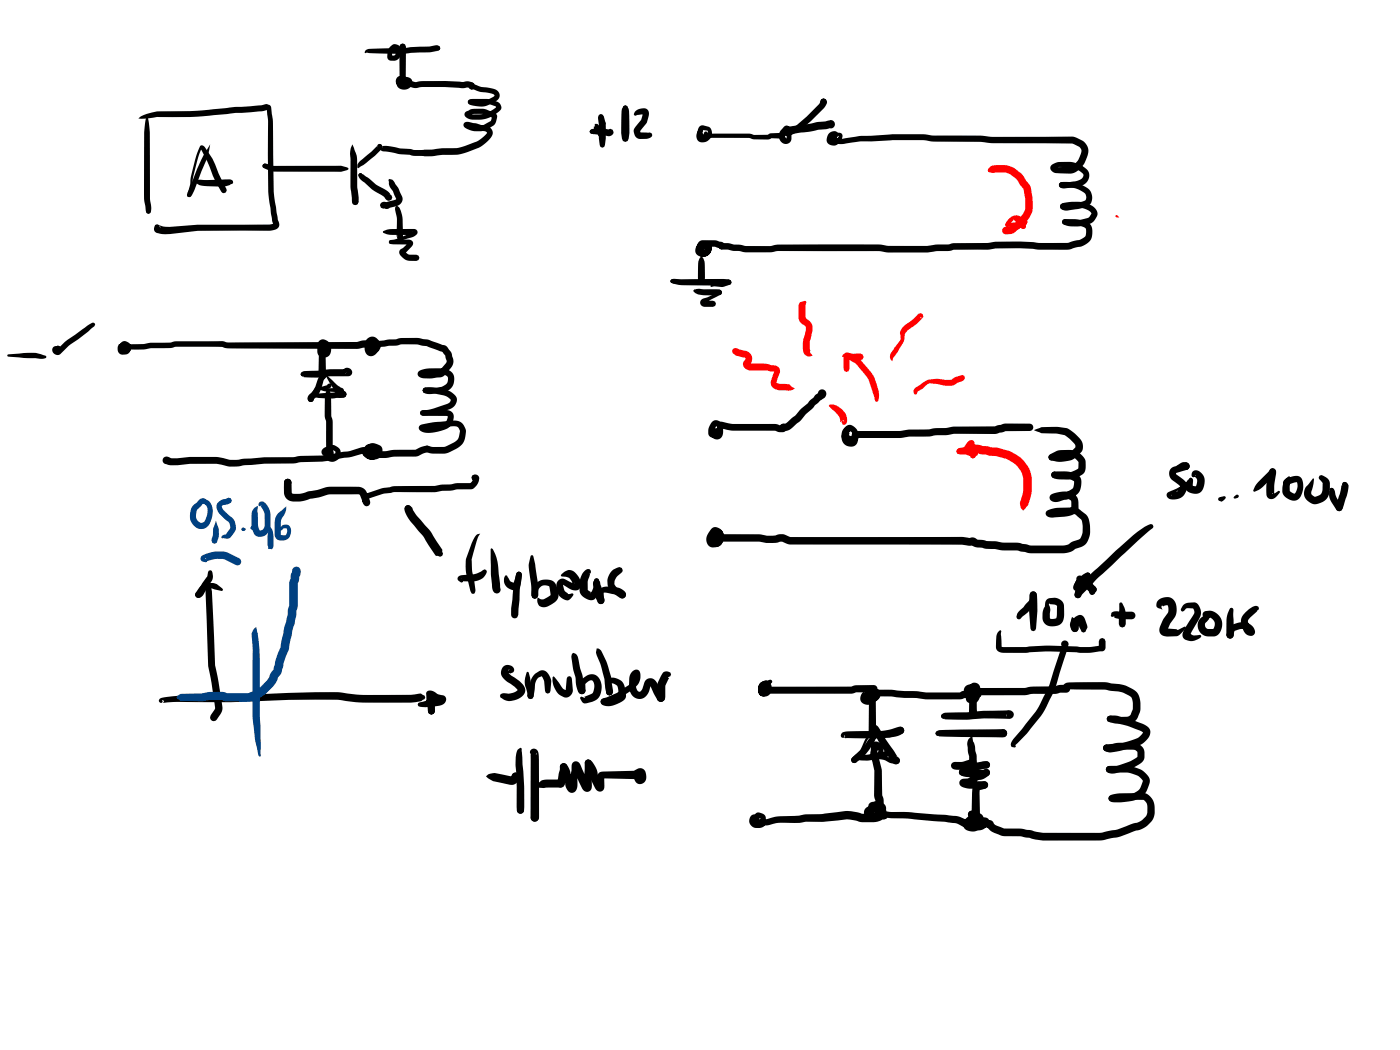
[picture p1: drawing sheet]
<svg xmlns="http://www.w3.org/2000/svg" width="285mm" height="214mm" viewBox="0 0 285 214" stroke-linecap="round" stroke-linejoin="round" font-family="sans-serif">
<g fill="#000">
<path d="M74.5 10.2l.6-.2 7.1-.2 1.3-.2 3.9-.1 1.2-.3a.68 .68 0 0 1 .8 .2 .68 .68 0 0 1 .1 .8h-.6l.1 .2a71 71 0 0 1-14.1 .4h-.5l-.2-.1zM79.4 9.5a.97 .97 0 0 1 1.4 0l.7 .5-.1 .2-1-.3a1.01 1.01 0 0 0-.6 1.1l.1 .6-.3-.3h.7l.3-.3v-.9l-.4-.1 .1-.1a.31 .31 0 0 1-.3 .4 .31 .31 0 0 1-.3-.3 .81 .81 0 0 1 .3-1 .81 .81 0 0 1 1.1 .2l.5 .5v1.3a1.58 1.58 0 0 1-1.4 1.4 1.07 1.07 0 0 1-1.2-.3 1.07 1.07 0 0 1-.1-1.2l.2-.9zM81.5 9l.5-.2 .5 .2 .2 .5-.1 7.4a1.04 1.04 0 0 1-1.2 .8 1.04 1.04 0 0 1-.8-1.3v-.1a1.11 1.11 0 0 1 1.8-.7 1.32 1.32 0 0 1 1.5 1.3 1.32 1.32 0 0 1-1.5 1.3 1.21 1.21 0 0 1-1.3-.4 1.21 1.21 0 0 1 0-1.4l.3-.2h.8a1.24 1.24 0 0 1 .9 .9l.1 .3-.2 .4-.4 .2-.4-.1-.4-.6 .2 .1h-.5l.4-.2v-.3l.6 .1 .2-.3 .2 .2-1.3-.3 .2-.1v.1l-.2-.1h.2l-.3 .1-.1 .3-.1-7.4zM88.9 9.5l.2-.1 .4 .1 .1 .5a.53 .53 0 0 1-.9-.1zM95.6 17l.4-.2a.79 .79 0 0 1 .4 1.3l-.4 .1a.83 .83 0 0 1-.4-1.2zM82.1 16.8l.7-.3h1l.8 .2 1.3-.2h4.8l3.4 .2a2.99 2.99 0 0 1 2.1 .1l.3 .2 .2 .4-.2 .5-.5 .1-.9-.2-1.1 .2-3.4-.3h-4.7l-1.3 .2-1.8-.2 .3-.1 .1-.3-.2 .5-.4 .2-.5-.2-.2-.4zM28.2 24.1a8.7 8.7 0 0 1 5.3-1.4 96.2 96.2 0 0 0 14.4-.9l5.4-.4a1.42 1.42 0 0 1 1.8 .2l.1 .5a26.9 26.9 0 0 1 .4 6.3l.1 10.6 .9 5.8a1.32 1.32 0 0 1 .1 1.5 1.32 1.32 0 0 1-1.3 .6l-15.1 .1-5.7 .7h-1.4l-1.1-.2a.93 .93 0 0 1-.8-.9 .93 .93 0 0 1 .7-.9l.4 .1 .2 .6-.1-.4-.3-.2 1.1 .3 1.2 .1 5.7-.4 14.6-.1 .9-.2-.1 .3-.4-2.3-.6-4.5v-10.6a27.9 27.9 0 0 0-.3-6.3l.3 .2-1.1 .3-6.7 .5a88.4 88.4 0 0 1-14.2 .7l-3.2 .4zM29.9 23.7l.2 .1 .2 .9 .2 2.2 .1 13.9a3.9 3.9 0 0 1 0 2.6l-.4 .1a1.14 1.14 0 0 1-.6-1.3l-.3-1.7 .1-13.6 .2-2.2 .2-.9zM40.7 29.8l.3-.2 .6 .2a15.5 15.5 0 0 1 2.9 5.5l1.7 3.5-.2 .4-.4 .1-.5-.3a27.5 27.5 0 0 1-2.9-6.1l-1.3-2.5v-.2l.2-.1a22.2 22.2 0 0 0-1.7 5.7l-.6 4.2-.3 .1-.4-.1 .1-.6a8.2 8.2 0 0 0 .6-3.1l.1-.6a24.7 24.7 0 0 1 1.8-5.8zM39.5 36.6h7.6a.53 .53 0 0 1 .2 .8l-.2 .1-.3-.1 .2 .2a13.1 13.1 0 0 1-5.8 .2 1.85 1.85 0 0 1-1.7-1.2zM42.8 29.4l-.5 2.5-1.3 2.9-1.4 3.8-.8 1.4-.3 .1-.3-.1-.1-.3 .2-.4-.2 .1 2-5 1.3-2.8zM53.6 33.4l.5-.1 1.8 .5h12.5a3.5 3.5 0 0 1 2.5 .4v.3a3.5 3.5 0 0 1-2.5 .5h-10.7a5.4 5.4 0 0 1-3.2-.4l-1-.5-.1-.3z"/>
<path d="M53.6 33.4l.5-.1 .4 .8-.8 .1-.3-.4zM71.7 29.4l.4 1a7 7 0 0 1 .6 4.1 25.6 25.6 0 0 0 .3 5.9 1.1 1.1 0 0 1-.7 1.4 1.16 1.16 0 0 1-.7-1.5 25 25 0 0 1-.2-6.6v-1.4a4.4 4.4 0 0 1 .3-2.9zM73.3 32.8l2.3-1.9 1.2-1.2 .1 .4v-.7l.4-.1a.67 .67 0 0 1 .5 .5 .67 .67 0 0 1-.2 .7l-3 2.6-1.7 1.2a1.11 1.11 0 0 1 .4-1.5zM73 35.4l.4-.1 .3 .1v.5l-.3 .2-.3-.2zM73.1 35.4l.4-.1 .5 .5-.2 .2h-.5h.1l-.3-.1-.1-.3zM73.1 35.4l.3-.2 .6 .3 2.5 2.1 2.5 1.4 .6 .7-.3-.2 .4 .3 .2 .4-.2 .5-.5 .2-.4-.1-.7-.8-2.2-1.3-2-1.7a1.74 1.74 0 0 1-.9-1.2zM76.9 29.4l.4-.1 .4 .1 .1 .4-.1 .4v-.2l-.5 .5-.3-.2zM77.5 29.9l.3 .2v-.3a11.3 11.3 0 0 1 3.9 .4l1.8 .1a14.9 14.9 0 0 0 5.4 0l1.4-.1a10.8 10.8 0 0 0 6.2-1.2 5.9 5.9 0 0 0 2.7-1.9l-.5-.4-3.6-.9 .2-.3v-.3a3.9 3.9 0 0 0 3.8-.1l.8-.4 .3-1 .1 .3-2-.8h-2.1l-.8 .4 .2-.3-.1-.2 .6 .2h1.6a6 6 0 0 0 3.4-1.6v.3l-.3-.4-1.6-.5h-3.2l.2-.2-.5 .3-.3-.1-.1-.5a1.12 1.12 0 0 1 1.3-.5l2.7 .1 1.8 .4a1.17 1.17 0 0 1 .9 1 1.17 1.17 0 0 1-.5 1.2 6.7 6.7 0 0 1-5.6 1.5l-.5-.1a.84 .84 0 0 1-.8-.9 .84 .84 0 0 1 .8-.8l.5-.3h.7a4.7 4.7 0 0 1 2.8 .3l1.3 .5a1 1 0 0 1 .4 1.6l-.4 .8-1.1 .7a4.3 4.3 0 0 1-5.2-.4 .77 .77 0 0 1 .3-.8 .77 .77 0 0 1 .8-.1l3 .8a1.56 1.56 0 0 1 1.7 1 1.56 1.56 0 0 1-.7 1.9 6.5 6.5 0 0 1-2.5 1.8l-1.7 .6a10.4 10.4 0 0 1-5.2 .6 21.7 21.7 0 0 1-6.6 0l-2.2-.1-3.5-.6-.2-.2a.46 .46 0 0 1-.1-.7zM79.2 36.5a1.29 1.29 0 0 1 1.4 1.1l.5 .6 .8 1.8a1.46 1.46 0 0 1-1 1.9l-2.2 .7-.5-.2 .3-.1-.5 .2-.4-.2-.2-.5a.91 .91 0 0 1 1.4-.6l-.3 .1 2.2-.8-.7-1.5a2.9 2.9 0 0 1-.8-1.7zM95.6 17.3a2.79 2.79 0 0 1 2.3 .4l2.4 .3a1.39 1.39 0 0 1 1.4 1.3 1.39 1.39 0 0 1-1.1 1.5 5 5 0 0 1-5.3 .2l-.1-.2 .2-.4 .3-.1 .5 .3-.2-.2 .5 .1a4.1 4.1 0 0 0 3.9-.7l.3-.4-.5-.3-2.3-.4-2.3-.6-.1-.4zM120.3 26.4a5.9 5.9 0 0 1 3.7 0h-.2l.4-.2 .5 .2 .2 .5-.2 .5-.7 .3-3.5-.5-.3-.1-.1-.3zM120.2 26.5h.5l.4 .6v.1l-.3 .1-.6-.2-.1-.3z"/>
<path d="M121.1 25.2h.4l.4 .3 .1 .5v-.1l.9 1.2v.2l-.1 .5a.76 .76 0 0 1-1.2-.6l-.7-.9v-.5l.2-.1zM122.3 24.8l.5-.2 .4 .1 .2 .5-.2 .4 .1-.2-.1 .9a1.49 1.49 0 0 1-.9 1.6l-.4-.1-.1-.5 .2-2zM121.9 23.4l.4-.1 .5 .1 .1 .4-.1 .4-.3-.1-.4 .2-.2-.2 .1-.4zM121.9 23.4l.4-.1 .4 .1a7.1 7.1 0 0 1 .6 3.9v.9l-.3 1.7-.4 .2-.3-.2a10 10 0 0 1-.4-3.8l-.1-2.1zM126.9 21.6l.4-.2 .4 .2 .2 .4-.4 .6h-.4l-.3-.6zM126.9 21.6l.4-.2 .4 .2 .2 .4a19.7 19.7 0 0 1 .1 6.2l-.2 .5-.5 .2-.5-.2a8.8 8.8 0 0 1-.3-3.9 6.1 6.1 0 0 1 .2-2.8zM129.3 22.7l.1-.1a2.21 2.21 0 0 1 2.4-.3l.2 .2a4.4 4.4 0 0 1-1.6 4.1l-.1 .2v-.2l.1 .4h-.1h2l.4 .1a.8 .8 0 0 1-.8 1.1l-1.6 .1a1.55 1.55 0 0 1-.9-2.5l1.2-1.5-.1 .2 .4-1.4 .2 .2-1.3 .1-.4 .2-.4-.3zM142.4 25.8l.6-.3 1.1 .3a1.67 1.67 0 0 1 .9 1.5 1.67 1.67 0 0 1-1 1.5 1.38 1.38 0 0 1-1.9-.1 1.38 1.38 0 0 1-.1-1.8 1.1 1.1 0 0 1 .9-.9l.8 .2-.7 .3-.3 1 .1 .5a.99 .99 0 0 0 1.1-.3 .99 .99 0 0 0 .1-1.1l-.9-.1 .1-.1-.1 .8 .3 .2 .4 .1-.2 .2v-.3l.3 .1 .2-.3h8.4l1 .3 2.7-.1 .6-.2 2.4-.1 .4 .1 .2 .4-.2 .4-.4 .2-2.2-.1h.1l-.9 .3h-2.7l-1-.3h-8.3a.76 .76 0 0 1-.7-.4 .76 .76 0 0 1 .1-.9 .84 .84 0 0 1 .7 1.1 .84 .84 0 0 1-1.2 .5 1.56 1.56 0 0 1-.7-2.6zM159.6 25.8a.63 .63 0 0 1 .9-.2 .63 .63 0 0 1 .2 .9l-.3 .4-.5-.5a.34 .34 0 0 0 .2 .4 .34 .34 0 0 0 .4-.1l-.1 .3-.1-.4-.2-.2h.3l-.1 .3 .3 .1-.7 .6-.1 .4 .3 .4 .1-.3a1.15 1.15 0 0 1 .4-1.5 11.3 11.3 0 0 0 3.7-2.7l2.4-2.5 .5-1 .5-.2a.95 .95 0 0 1 .7 .8l-.4 .9a23.5 23.5 0 0 1-5.2 4.9l-1.7 .9 .1-.3-.1 .4a1.31 1.31 0 0 1-1 1.7 1.31 1.31 0 0 1-1.5-1.4 1.69 1.69 0 0 1 .9-1.8 1.14 1.14 0 0 1 1.7 0 1.01 1.01 0 0 1 0 1.2 1.01 1.01 0 0 1-1.1 .4 1.01 1.01 0 0 1-.9-.8 1.01 1.01 0 0 1 .4-1.1zM160.1 26.1l1.2-.4 3.2-.4 2-.5 1.5-.1a1.93 1.93 0 0 1 1.7 0 .83 .83 0 0 1 .2 1 .83 .83 0 0 1-.9 .4l-5.7 .9a4.5 4.5 0 0 1-3.2-.2l-.2-.3zM160.1 26.1l.4-.2 .8 .7 .1 .2-.2 .2-.6-.2-.1 .2-.4-.2-.2-.3zM167.2 20.2l.5-.2 .5 .2 .2 .5a1.13 1.13 0 0 1-1 1l-.4-1z"/>
<path d="M168.8 27.2a1.02 1.02 0 0 1 1-.5 1.02 1.02 0 0 1 .8 .7 1.27 1.27 0 0 1-1.4 1.2l-.4-.3v-.4l.7-.2 .3-.4 .1 .3a.74 .74 0 0 0-.5 .9 .81 .81 0 0 0 .9-.1l.5-.8-.4 .2-.2 .4h1.6a20 20 0 0 1 5.5-.6l4.4-.3h6.3l2.1 .3h9.5l2.4 .3 16.3-.1 1 .3a3.2 3.2 0 0 1 2 1.6l.2 .5a4.9 4.9 0 0 1-3.5 5.1l-3-.1a1.11 1.11 0 0 1-1-1.5l.7-.4a7.9 7.9 0 0 1 5.5 .4 2.17 2.17 0 0 1 1.6 2.2 2.7 2.7 0 0 1-2.6 2.3l-2.7 .2a.73 .73 0 0 1-.7-.4 .73 .73 0 0 1 0-.7l.4-.2 .4 .2-.1-.1 2.2-.3a1.72 1.72 0 0 0 1.9-1.1v-.3a4.6 4.6 0 0 0-2.9-1.5h-2.1l-.8 .3 .1-.3 3.3-.2 1.3-1.1 .5-1.2a1.15 1.15 0 0 0-.2-1.6l-1.5-.7-16.4-.1-2.3-.2-9.6-.1-2-.3h-6.2l-4.4 .3a29.7 29.7 0 0 0-6.1 .5l-1-.1a1.14 1.14 0 0 1-1-1.3 1.14 1.14 0 0 1 1.4-.9 .78 .78 0 0 1 .8 .5 .78 .78 0 0 1-.2 .9 1.59 1.59 0 0 1-1.4 1.2 1.59 1.59 0 0 1-1.6-.9l.1-.8zM215.7 37.4l.2-.2a6.4 6.4 0 0 1 6.2 1.8 2.17 2.17 0 0 1-1.7 3.3l-2.5 .5a1.52 1.52 0 0 1-2.1-.7l.2-.5 .4-.2 .5 .3-.1-.1h.4l2.4-.4 1.4-.5a1.24 1.24 0 0 0-.4-1.5l-1-.6-1-.3-1.5-.2-.9 .1-.4-.2-.2-.3zM30.1 41.7h.3l.3 1.3-.1 .4-.4 .1-.3-.1-.2-.4zM72.1 40.4h.5l.4 .7-.2 .5-.5 .2-.4-.2-.2-.5zM78 47.1l1.4-.4 4.8-.1a.74 .74 0 0 1 .8 .6 .74 .74 0 0 1-.6 .9l-4.3 1.5-.5 .1-.3-.1-.1-.3 .1-.3 1-.2 2.3-.9 1-.4 .4-.4a.49 .49 0 0 0 .3 .7h-4.9l-1.4-.4zM79.3 49l.8-.2h2.8a.86 .86 0 0 1 1.1 .4 .86 .86 0 0 1-.2 1.1l-1.5 1.4 .1-.5 .8 .6 1.6 .1 .4 .1 .2 .5-.2 .4-.4 .2h-1.4a2.47 2.47 0 0 1-2.1-1.8l.1-.4 1.7-1.5 .2 .4-3.2-.1a.85 .85 0 0 1-.9-.4zM80.5 42.1l.3-.3 .4 .4a7.1 7.1 0 0 1 .8 4.3l.1 1.8-.3 .4-.4 .2-.4-.2-.2-.4 .2-.4-.3 .4 .1-1.8a10.6 10.6 0 0 0-.4-4.1zM81 47.9l.3-.1 .4 .2-.2-.2 .3 .1 .1 .4-.1 .4-.4 .2a.63 .63 0 0 1-.4-1zM136.6 57l.3-.1 .3 .1 .1 .3-.1 .2-.3 .2-.3-.2-.1-.2zM136.6 57l.6-.2h10.1l1.1 .1 .4 .2 .1 .4-.1 .4-.4 .2h-1.1h-8.5l-2.2-.6zM136.6 57l.3-.1 .2 .1 .4 .5-.1 .2-.8-.1-.1-.3zM141.3 59a2.71 2.71 0 0 1 2.1-.1h1.8a1.66 1.66 0 0 1 1.7 .4l.1 .2-.2 .4-.9 .2a9.3 9.3 0 0 1-4.3-.4l-.4-.5z"/>
<path d="M141.3 59.1l.2-.1 .1 .2-.1 .3-.2-.1zM141.3 59h.2l.3 .1-.1 .3-.2 .1-.3-.2zM142.8 52.2a1.95 1.95 0 0 1 .7 2.1v2.7l-.2 .5-.5 .2-.5-.2-.2-.5a12.4 12.4 0 0 1 .3-4.4zM142.3 49.3l.8-.4h2.5l1.1 .3a.84 .84 0 0 1 .9 1l-.2 .4-.5 .2-.5-.2-.1-.6 .1 .4 .2 .1-1-.3h-2.5h.2v.8l-.2-.1 .4-.1 .1-.3 .1 .1-.9 .2 .2-.1-.1 .3-.1-.1h.5l.3-.4 .2 .4-.5-.1 .1-.1-.3 .4a.61 .61 0 0 1-.8-.7 1.3 1.3 0 0 1 1-.9 1.3 1.3 0 0 1 1.3 .4 1.48 1.48 0 0 1-.9 2.3 1.44 1.44 0 0 1-2.1-1 1.44 1.44 0 0 1 1.4-1.7 1.3 1.3 0 0 1 1.7 .4 1.3 1.3 0 0 1-.2 1.7 1.46 1.46 0 0 1-1.7 .6 1.46 1.46 0 0 1-.9-1.6v-.7zM142.8 61l2.3-1 .9-.5 .1-.4 .3-.1 .4 .2 .2 .4-.3 .4-3.1 1.7 .1-.2-.2-.3h1.7l.4 .2 .2 .5-.2 .4-.4 .2h-1.7a.86 .86 0 0 1-.9-.5 .86 .86 0 0 1 .2-1zM144.8 58l2.2-.3 1.4-.8 .4 .2 .1 .4-.3 .5-1.5 .4-1.6-.1-.6 .1-.3-.2zM216.1 41.5a7.1 7.1 0 0 1 6.8 .8 1.66 1.66 0 0 1-.1 2.6l-.2 .3a7.8 7.8 0 0 1-5.1 .8 1.3 1.3 0 0 1-1.3-.8l.2-.4 .4-.2 1.1 .2h1.5l2-.4 .4-.2 .4-.7a1.81 1.81 0 0 0-1.5-1l-2.4-.2-1.5 .2 .1-.1-.5 .2-.4-.1-.2-.5zM146.4 49.7l.5-.2h1.2l3.8 .6h4.9l1.6-.3h9.6h10.9l2 .3h7.9l1.9-.3h2.4l1.1-.3h6.8l1.7-.3 7.7 .1a28.8 28.8 0 0 0 6.3 .2l.8-.1 2.2-.5a1.53 1.53 0 0 0 1.4-1.2v-1.1l-.5-.4a7.7 7.7 0 0 0-3.8-.4l-.4-.2-.2-.4 .2-.4a7.8 7.8 0 0 1 3.3-.1 3.1 3.1 0 0 1 2.5 1.3 3 3 0 0 1-2.8 4.3l-1.7 .5h-1a31.5 31.5 0 0 1-6.4-.1l-7.6-.1-1.7 .2-7 .1a9.5 9.5 0 0 1-3.5 .3l-1.9 .2h-7.7l-2.5-.3h-20l-1.6 .3h-5l-3.6-.6h-1.3l-.5-.2-.1-.4zM145 85.9a1.4 1.4 0 0 1 2.2 1.1v.4a1.5 1.5 0 0 1-1.4 2.1 1.17 1.17 0 0 1-1-1 1.17 1.17 0 0 1 .6-1.3l.6-.1 .3 .2 .1 .5-.4 .5 .2-.1-.2-.2-.1 .2 .1-1.2-.3-.3h.2l-.4 .8v.7l-.3-.4 .5-.1a1.74 1.74 0 0 0 .3-1.4l.4-.4h.7a11.5 11.5 0 0 0 4.7 .4h6l1 .3h.5l-.3 .2-.2 .3a.76 .76 0 0 1 1-.7 .76 .76 0 0 1 .2 1.2l-.6 .4h-.8l-.8-.3h-6a11.8 11.8 0 0 1-5.1-.6l.4-.1 .1-.4a2.02 2.02 0 0 1-1.8 2.5 1.15 1.15 0 0 1-1.2-1.6l.3-.8zM159 86.5l1-.3 1.8-1.5 1-1.2 1.6-1.3 1.6-1.8 .6-.3-.2 .1 .2-.4-.1 .3a.88 .88 0 0 1 1.3-.7 .88 .88 0 0 1 .2 1.4l-.8 .6-.5 .2 .3-.2-1.7 1.9-1.2 1-1.1 1.4-1.6 1.3a2.02 2.02 0 0 1-2.4 .5 .74 .74 0 0 1 0-1zM172 87a1.57 1.57 0 0 1 1.6-.3 1.57 1.57 0 0 1 1.1 1.2 2.62 2.62 0 0 1-.8 2.9 1.96 1.96 0 0 1-2.3-.7 1.96 1.96 0 0 1 .1-2.3l.4-.6h.8l.5 .4-.5 .5 .1 .1-.2 .9 .1 .3 .5 .1-.1 .1 .2-1.4-.5-.5h.1l-.3 .5v.5l-.1-.2 .6 .3h-.1l.3-.1-.1 .1a.95 .95 0 0 1 1.2-1h8.6l1.8-.3h1.4a14.6 14.6 0 0 0 4.3-.3l1.8-.1 1.7-.2 8.3-.1 2.2-.6 4.9 .1a.75 .75 0 0 1 .8 .7 .75 .75 0 0 1-.8 .8h-4.9l-2.2 .6-8.2-.1-1.5 .3h-2.3l-1.3 .3h-4.1l-1.9 .3h-8.9l.3-.2 .2-.3v.2a1.62 1.62 0 0 1-2.2 1.3 1.77 1.77 0 0 1-1.3-1.4 1.77 1.77 0 0 1 .7-1.8zM210.6 87.5h.1a5.4 5.4 0 0 1 3.5-.6l2.9 .3a6.8 6.8 0 0 1 3.3 3.1l.1 .9-.3 .8a4.8 4.8 0 0 1-4.5 2l-1.7-.2-.4-.2-.2-.5 .2-.4 .5-.2 .4 .2-.3-.2a5.3 5.3 0 0 0 3.4-.2l1.4-1.3-.1 .1v-.5l-.3-.4-1.8-1.6a16.1 16.1 0 0 0-4.9-.4l-1.3-.6z"/>
<path d="M213.7 92.6l1-.6a2.94 2.94 0 0 1 1.9-.4h.9a3.2 3.2 0 0 1 3.1 1.4 3.2 3.2 0 0 1 .1 3.3 6.4 6.4 0 0 1-6.5 .9l-.2-.5 .2-.5 .5-.2 .6 .4-.3-.3a5.4 5.4 0 0 0 4.5-.7l.1-1.3a2.12 2.12 0 0 0-2.1-1.2h-1.8l-1.2 .6 .2-.3-.2 .4-.4 .2-.5-.2-.2-.5zM144.9 107.7a1.6 1.6 0 0 1 1.7 0 1.6 1.6 0 0 1 .7 1.7l-.1 .3a1.47 1.47 0 0 1-.9 1.6 1.47 1.47 0 0 1-1.8-.6l-.1-.9a1.25 1.25 0 0 1 1.3-1.3h.6a.87 .87 0 0 1 .8 .8 .64 .64 0 0 0-.7-.5h8.6a6.7 6.7 0 0 0 3 .2l.6-.2h.9l1.4 .5h34.9l1.8 .2a1.27 1.27 0 0 1 1.3 .3l2 .4h2.1a10.8 10.8 0 0 0 4 .3l2.8 .6h6.6l1-.2 .9-.6 1.4-.5a1.81 1.81 0 0 0 .7-1.5v-1.2l-.2-1.1-1.3-1.3-3.5-.2-1.6 .4a.5 .5 0 0 0 .1-.8l2.7-.3 1-.3 .6-.3-.1 .2v-1.4a2.48 2.48 0 0 0-2.6-.4l-.8 .2a.58 .58 0 0 0 .1-1h.3a8.4 8.4 0 0 0 3.3-1.3l.2-.7 .1-.9 .1 .1-1.5-.6-2.6-.1-.5-.2-.2-.4 .1-.4 .6-.3h2.4l1.6 .3a1.95 1.95 0 0 1 1.4 2.8l-.1 .5a4.2 4.2 0 0 1-3.5 2.2l-1.5 .4a.96 .96 0 0 1-1.2-.8 .96 .96 0 0 1 1-1 4 4 0 0 1 4.4 .7 3.7 3.7 0 0 1 .1 3l-.2 .2a4.4 4.4 0 0 1-2.9 .9l-2.1 .2a.84 .84 0 0 1-1.1-.6 .84 .84 0 0 1 .7-1l1.5-.4h3.7l.9 .3 1.3 1.1a5.8 5.8 0 0 1 .3 5.5l-.9 .9-1.5 .5a3.7 3.7 0 0 1-2.8 1l-6.5-.1-2.5-.5h-1.2a10.4 10.4 0 0 1-3.5-.3l-1.7-.1-2.1-.3-.9-.5 .3 .1-.7 .1-1.5-.2h-35l-1.7-.6h.1l-1.4 .2a8.7 8.7 0 0 1-3.4-.2h-8.3a.87 .87 0 0 1-.6-.9l.2 .4 .4 .2h-.5l.2-.2v.5l-.2-.5-.2 .3 .3-1.1-.3-.2 .5-.1-.6 .9v.5l-.3-.2 .7-.1 .1-.9 .1 .3-.2-.2 .1-.3h-.5a.8 .8 0 0 1 .5-1 .8 .8 0 0 1 1 .3l.4 .7v1.2a1.96 1.96 0 0 1-3.1 1.1l-.4-.8v-.8l.5-.9z"/>
<circle cx="89.1" cy="9.8" r=".49"/>
<circle cx="47.1" cy="37.1" r=".4"/>
<circle cx="120.5" cy="26.8" r=".41"/>
<circle cx="216.2" cy="37.7" r=".57"/>
<circle cx="146.4" cy="59.5" r=".55"/>
<circle cx="216.4" cy="42" r=".62"/>
<circle cx="214.7" cy="96.7" r=".67"/>
</g>
<g fill="#f00">
<path d="M201.3 34.3l.5-.1 .1 .4 .3 .3-.8 .2-.3-.4z"/>
<path d="M201.5 34a4.6 4.6 0 0 1 3.1-.4l1.2 .3 .9 .5 1.4 1.1 1 1.5a3 3 0 0 1 1 2.4l.1 1.6a4.5 4.5 0 0 1-1 3.9l-.5 .9-.6 .4-1.7 .8-.7-.2-.2-.4 .1-.5 1.9-.9 .3-.8a3.5 3.5 0 0 0 .9-3.2l-.3-2.5-1.5-2.1-1.1-.9-.9-.3-3.2-.1a.57 .57 0 0 1-.5-.5 .57 .57 0 0 1 .3-.6z"/>
<path d="M205.2 44.8l.8-.7 .6-.3 .1 .2-.3 .7-.6 .8a.71 .71 0 0 1-1 .6 1.23 1.23 0 0 1 .4-1.3z"/>
<path d="M204.8 45.5a7.9 7.9 0 0 1 3.7-.1l.4 .7-.2 .4-.4 .1-.5-.3h.1l-2.8-.1-.3-.1-.1-.3z"/>
<path d="M206.6 44a2.13 2.13 0 0 1 2.1 .6l-.2-.1 .5 .2 .2 .5-.2 .5-.5 .2-.5-.2-1.1-.8a.41 .41 0 0 0 .4-.5l1.4 1.3 .2 .4-.2 .4-.4 .1-.4-.1-1.4-1.7a.63 .63 0 0 1 .1-.8z"/>
<path d="M204.3 46.4l.5-.2h.9l2-1.6a1.02 1.02 0 0 1 1.5 .6l-.2 .5-.7 .2-1.8 1.5-.9 .3a1.57 1.57 0 0 1-1.3-.2 .78 .78 0 0 1 0-1.1z"/>
<path d="M172 72l.1-.1a.93 .93 0 0 1 1 0 6.7 6.7 0 0 1 3.2 2.7 8.5 8.5 0 0 1 2.6 6.8l-.1 .3-.3 .1a1.14 1.14 0 0 1-.5-1.1l-.2-.5a10.3 10.3 0 0 0-1.3-3.4l-2.3-2.8-1.8-1 .3-.1 .3-.4-.1 2.7-.1 .4-.4 .1-.5-.1-.1-.4-.1-2.7z"/>
<path d="M171.6 72.2a1.4 1.4 0 0 1 1.4-.3l.8 .1h1.3l.5 .2 .2 .5-.2 .5-.5 .2-1.4-.1-2.2-.6z"/>
<path d="M197 90.6a1.16 1.16 0 0 1 1.5-.1l3.3 .6 1.3 .1 1.6 .4a6.8 6.8 0 0 1 5.4 6.5 8.7 8.7 0 0 1-.9 4.9l-.9 1a1.98 1.98 0 0 1-.3-2.6l.3-1.4v-1.9a5 5 0 0 0-3.5-4.7l-2-.5-1.2-.1-3.5-.6-.6-.4a.75 .75 0 0 1-.7-.4 .75 .75 0 0 1 .2-.8z"/>
<path d="M197.4 90.4l.6 .4 .5 1.1a.84 .84 0 0 1-.4 1.4l-.4-.1-.3-.5 .1 .1a1.85 1.85 0 0 1-.2-1.7z"/>
<path d="M194.9 91.5l.4-.3 .9-.1 .6-.9a.82 .82 0 0 1 .8-.6 .82 .82 0 0 1 .8 .5l.1 1.9 .2 .7-.2 .5-.4 .1-.4-.1-.2-.5 .2-.7v-1.6l.2 .1-.8 1.2-.7 .4-.8 .1 .2-.3-.1 .4-.4 .1-.4-.1-.2-.4z"/>
<path d="M194.9 91.5l.4-.1 .4 .2-.2-.2 3 .2 .5 .2 .2 .5-.2 .4a2.77 2.77 0 0 1-1.9 0l-.5-.1-1.5-.2-.4-.5z"/>
<path d="M168.8 82.5a3.3 3.3 0 0 1 3.6 2.3v.2a1.02 1.02 0 0 1-.7 1.5l-.4-.7 .2-.1 .4 .1a.44 .44 0 0 0-.5-.2 .44 .44 0 0 0-.3 .4 2.76 2.76 0 0 0-1.4-2.5l-.9-.7z"/>
<path d="M149.2 71.1l.7-.2 1.2 .4a1.82 1.82 0 0 1 1.9 1.1 1.82 1.82 0 0 1-.4 2.1v-.6l.2 .1a10.6 10.6 0 0 1 3.9 .2l.9 .2a1.26 1.26 0 0 1 1.1 .7 1.26 1.26 0 0 1-.2 1.4l-.4 1.4 .7 .3a2.95 2.95 0 0 1 2.2 .3l.8 .6a5.5 5.5 0 0 1-3.3 .3 1.55 1.55 0 0 1-1.5-2l.7-1.8h-.8l-1.1-.2h-3a1.34 1.34 0 0 1-1.4-.7 1.34 1.34 0 0 1 .4-1.6l-.2-.3-1.7-.4-.7-.5-.2-.4z"/>
<path d="M162.9 61.5l1-.3 .3 .4-.3 .9 .1-.1 .1 2.4a2.16 2.16 0 0 1 1.3 2.7l-.5 2v1.3v.9l.5 .7-.6 .2-.5-.1a1.73 1.73 0 0 1-.8-2.1v-1.2l.6-2-.1-.7a2.3 2.3 0 0 1-1.4-2v-2.2z"/>
<path d="M184.1 66.4l1.6-1.2 1.3-1.3a.56 .56 0 0 1 .8 .1 .56 .56 0 0 1-.1 .8l-.3-.2a.28 .28 0 0 0 .1 .2 .28 .28 0 0 0 .3 0l-1.4 1.3-1.6 1.1-.5 .7-.3 1.7-1.3 2.2-.8 1.1-.2 .7-.4-.5v-.9l1.9-2.9 .2-.7a1.92 1.92 0 0 1 .7-2.2z"/>
<path d="M186.3 79l2.2-1.4 .6-.3 1.7-.2 1.7 .3 1.1-.1 .8-.5 1.5-.5 .4 .2 .2 .4a2.06 2.06 0 0 1-1.7 1.1l-.5 .4-.6 .1h-1.4l-3.1-.5-1.4 1.1-1 .6-.2 .5-.2 .1a.8 .8 0 0 1-.1-1.3z"/>
</g>
<g fill="#f00">
<path d="M227.5 44.2l.2-.1 .2 .2z" fill-rule="evenodd"/>
<path d="M227.2 43.8h.2l.3 .4-.1 .1-.4-.1z" fill-rule="evenodd"/>
</g>
<g fill="#000">
<path d="M1.5 72.2l2.4-.2a8.5 8.5 0 0 1 5.5 .5v.4l-1 .2-6.7-.5-.2-.2zM11.4 70.6l.4-.2 .4 .2 .2 .4-.1 .2a.46 .46 0 0 1-.4 .2 .46 .46 0 0 1-.4-.2l.1-.2h-.4zM10.8 70.7a1.26 1.26 0 0 1 1.5 .1l.2 .4-.1 .4-.4 .2-.6-.2 .3-.2 .1-.2-.2 .1a14 14 0 0 1 3.7-3.1l3.4-2.5 .6 .1 .1 .3a23.2 23.2 0 0 1-5.4 4.3l-1.5 1.5a1.03 1.03 0 0 1-1.4 .2 1.03 1.03 0 0 1-.3-1.4zM11.4 70.6l.4-.2 .4 .2 .3 .5-.3-.4h-.4l.6 .1 .1 .4a.7 .7 0 0 1-.7 .6 .7 .7 0 0 1-.6-.8zM24.7 69.9l.5 .2 .2 .5-.2 .5-.5 .2-.5-.7zM24.2 70.1l.5-.2 .5 .2 .2 1-.4-.3h.6l-.2 .2 .2-.3-.3-.1h.3l-.1-.1 .4 .2-.3 .3a1.05 1.05 0 0 1 1.3-.9l2.7-.1a11 11 0 0 1 3.7-.2l1.6-.1a5.3 5.3 0 0 1 2.9-.2h7.4l1.4 .2 26.1-.1 1.1-.3h1.3a.77 .77 0 0 1 .8 .7 .77 .77 0 0 1-.8 .8h-1.1l-1.3 .2-24.8-.1a4.8 4.8 0 0 1-2.5-.2l-7.6-.1a4.9 4.9 0 0 0-2.5 .1l-2 .2a11.9 11.9 0 0 0-4.1 .3l-2.6-.1a1.19 1.19 0 0 1-1.1 .7 1.19 1.19 0 0 1-1.1-.8 1.16 1.16 0 0 1 .6-1.5 1.16 1.16 0 0 1 1.5 .6 1.43 1.43 0 0 1-.6 2 1.43 1.43 0 0 1-1.9-.8v-.7zM61.4 75.8l.6 .1 .1 .3-.2 .4-.5-.1-.2-.5zM61.5 75.7a9.6 9.6 0 0 1 3.4-.2l2.3-.3h3.7a.63 .63 0 0 0-.5 .9l.1-.2-.5-.1a.7 .7 0 0 1 .2-.8 .7 .7 0 0 1 .8-.1 .85 .85 0 0 1 .7 .9 .85 .85 0 0 1-.8 .8h-3.6a18.2 18.2 0 0 1-5.5 .2l.1-.2-.6-.1-.1-.3zM61.4 75.9h.5l.2 .6-.7-.1-.2-.2zM65.1 78.9l1.5-.5 .1-.2 .4-.1 .3 .1 .1 .3-.1 .3-.6 .4-1.5 .2-.2-.1zM65.5 69.6l.4-.2 .4 .2 .2 .4-.3 .2-.3 .5-.6-.7zM65 69.4a1.65 1.65 0 0 1 1.8 .1 1.65 1.65 0 0 1 .6 1.8 1.41 1.41 0 0 1-1.4 1.5 1.41 1.41 0 0 1-1.4-1.5 1.35 1.35 0 0 1 1-1.8l.3-.1 .4 .2 .2 .4-.1 .4-.5 .4 .1-.1v.8l-.2-.1h.3l-.1 .1 .1-.8-.4-.3 .3-.1a.62 .62 0 0 0-1 .5l.1-.5 .5-.2 .5 .2 .2 .4a.81 .81 0 0 1-1 .7 .81 .81 0 0 1-.6-.9v-.6z"/>
<path d="M66.1 76.1l4.4 3.8 .1 .4-.2 .5-.5 .2-.4-.1 .3 .1-.6-.2a4.8 4.8 0 0 1-1.8-2.4zM65.1 70.3l.5-.2 .5 .2 .2 .4 .1 5.8a.77 .77 0 0 1-.8 .7 .77 .77 0 0 1-.8-.7l.2-5.8zM65.1 76.6l.2-.2a1.03 1.03 0 0 1 1.4 0l-.1 .2-.3 .2-.4 .7-.7 2.2a3.3 3.3 0 0 1-1.3 1.5v-.2l-.2 .7-.4 .2a1 1 0 0 1-.6-1.1 1 1 0 0 1 .7-.9l.8-1.2 .5-1.5zM66.4 79.6l.4-.1 .3 .1 .3 1v4l.3 1.4v3.7a5.8 5.8 0 0 1-.2 2.7l-.4 .2-.5-.2a6.7 6.7 0 0 1-.2-3.1v-3.4l-.3-1.1v-1.2l.1-3zM74.8 69a1.7 1.7 0 0 1 2.1 .1 1.7 1.7 0 0 1 .4 2.1 1.12 1.12 0 0 1-1.2 .6 1.12 1.12 0 0 1-.9-1.1l.6-.8 .7 .8-.1-.3-.3 .2 .2-.3-.5-.5-.1 .3 .1 1.1-.3-.1 .3-.2 .1-.9h-.5l.4-.3v.1h-.1h.3h-.1l.5-.3 4.4-.5a5.9 5.9 0 0 1 2.8-.2h1.6l2 .4 3.5 1.2 .3 .2 .9 1.3 .4 1.8-.4 1.1-1.6 1.8a11 11 0 0 1-4.4 .4 .84 .84 0 0 1-.9-.9 .84 .84 0 0 1 .9-.8l1.5-.3a7.8 7.8 0 0 1 3.8 .3 2.45 2.45 0 0 1 1.3 2.5 2.45 2.45 0 0 1-2 2.1l-.8 .1a6.3 6.3 0 0 1-3.1 .1l-.4-.2-.2-.4 .2-.4 .4-.2 .8 .2 2.5-.3a1.57 1.57 0 0 0 1.3-2l-.5-.4-.7-.2h-2.8l-1.2 .3 .2-.3-.2-.4 1.4 .1 2.1-.4 1.3-1.5 .1-.4-.2-1.2-.7-.9 .2 .1-3.4-1.1-.8-.1a6.7 6.7 0 0 0-3.1-.3h-1.2l-.9 .2-2.5 .3h-1.6l-.3 .2a1.1 1.1 0 0 1-1.5-.4 1.1 1.1 0 0 1 .4-1.5 1.45 1.45 0 0 1 1.7 1.7 1.44 1.44 0 0 1-1.3 1.9 1.44 1.44 0 0 1-1.5-1.8l.1-1zM86.2 79a4.9 4.9 0 0 1 3.1 .1l1.2 .2a2.63 2.63 0 0 1 2.5 2.3v.2a2.34 2.34 0 0 1-1.9 1.7l-2.5 .7a4.6 4.6 0 0 1-2.9 .3l-.2-.4 .2-.4 .7-.2a14.7 14.7 0 0 0 4.8-1.3l.4-.3 .2-.5-.6-.5-.7-.4-2.3-.4-1.4-.1 .1-.1-.3 .1-.4-.1-.2-.4zM58.1 97.7a.73 .73 0 0 1 1.1 .3 .73 .73 0 0 1-.7 .9l-.2 .4-.3-.6 .1-.6-.3 .1zM58.1 97.7l.5-.2v.7v-.7l.5 .2 .2 .5a.75 .75 0 0 1-.8 .8l.1-.8-.1 .8-.5-.3-.2-.5zM58.1 97.7a.78 .78 0 0 1 .9-.1 .78 .78 0 0 1 .4 .8v2l.2 .1a6.1 6.1 0 0 0 3.4-.5l2-.4a8.7 8.7 0 0 1 4.6-.5h3.4a1.97 1.97 0 0 1 1.8 1.6l.4 .9a.8 .8 0 0 1 0 1.3 .8 .8 0 0 1-1.2-.3 1.61 1.61 0 0 1 .8-2.2l.4-.1a11.3 11.3 0 0 1 4.2-1.1 5.9 5.9 0 0 1 2.9-.2l3.5-.1a11.8 11.8 0 0 0 4.2-.2l1.6-.1 1.6-.2h2.7h-.2l.6-.7-.1-.3 .2 .3 .2 .2-.4-.2-.2-.5 .2-.4 .5-.2a.91 .91 0 0 1 .8 .5 .91 .91 0 0 1 0 1l-.6 .9-.8 .6h-2.9l-1.6 .3-1.7 .1a11.2 11.2 0 0 1-4.1 .2h-5.4l-.6 .1a13.3 13.3 0 0 0-4.7 1.2l-.1 .4a.61 .61 0 0 0-.7 0 .61 .61 0 0 0-.3 .5l-.9-1.7-3.5-.1a8.4 8.4 0 0 0-4.7 .7l-1.4 .2a9.1 9.1 0 0 1-4.3 .5 1.83 1.83 0 0 1-1.4-1.6v-2zM65.3 77.2h.3l.1 .3a14.7 14.7 0 0 0-2 4.1l-.4 .2-.4-.1-.2-.5 .1-.3zM65.1 78.9l.3-.1a5.2 5.2 0 0 0 3.1 .2l.6-.1a.78 .78 0 0 1 1 .6 .78 .78 0 0 1-.6 1l-.9 .5a8.6 8.6 0 0 1-3.8 0l-.6-.2v-.5l.6-.2 3.1-.2 1.1-.6-.1 .3 .3 .3-3.4-.3-.6-.2-.2-.3zM66.4 79.6l.4-.1 .3 .1 .2 .4-.2 .3h-.6z"/>
<path d="M65.7 91.4l1.6-.7 .7-.1 1.2 .9 .2 1.1a1.74 1.74 0 0 1-1.8 1.4 1.74 1.74 0 0 1-1.7-1.6 1.04 1.04 0 0 1 .7-1.2 1.04 1.04 0 0 1 1.3 .5 .84 .84 0 0 1-.5 1.1l-.4-.1-.2-.7 .3 .2v.4l.6 .2 .6-.2v-.6l-.5-.4-1.2 .6-.2-.2 .2 .4a.62 .62 0 0 1-.8 .3 .62 .62 0 0 1-.3-.7zM66.6 91.5a.83 .83 0 0 1 1 .1 .83 .83 0 0 1 .2 1.1 .84 .84 0 0 1-1.1-.2 .84 .84 0 0 1-.1-1zM64.2 80.3l2.4-.3h2.1l1.2-.4 .5 .2 .2 .5-.2 .5a2.88 2.88 0 0 1-2.2 .1 5.1 5.1 0 0 0-3.3-.1h-.7zM74 91.7l1.3-.7 .4 .2 .2 .5-.3 .5-.6 .5 .2-.4-.2 .4-.5 .2-.5-.2-.2-.4zM33.3 93.2a1.63 1.63 0 0 1 1.7 .1l3.6-.3h5.4l2.8 .6h1.7l1.3-.2a80.3 80.3 0 0 1 10.1-.3l1.3-.3 4.3-.1 5.4-.8 2.6-.8 1-.1-.3 .2a1.72 1.72 0 0 1 3 .3 1.55 1.55 0 0 1-.9 2 1.55 1.55 0 0 1-2-.9 1.75 1.75 0 0 1 2.1-2.3 1.42 1.42 0 0 1 1.5 1.4 1.83 1.83 0 0 1-2.5 1.8 1.4 1.4 0 0 1-1.3-.7 1.4 1.4 0 0 1 0-1.4l.8-.4a.87 .87 0 0 1 1 .7l-.2 .5-.8 .2 .3-.1-.1-.4 .5 .2h.8l.1-.5 .2 .2-.8-.3-.2 .3v.5l-.2-.2 .4-.1-.6-.2 .1-.1-.3 .5-.4 .2h-.8l-2.3 .6-2.6 .4a19.6 19.6 0 0 1-7.8 .7l-1.1 .2a80.8 80.8 0 0 0-10.2 .4l-1.3 .2-1.8 .1-2.8-.6h-5.3a14.3 14.3 0 0 1-4.2 .3l-1-.3a.78 .78 0 0 1-.2-1.2zM85.7 83.7a2.78 2.78 0 0 1 2-.2h3.2a1.46 1.46 0 0 1 1.3 .7 1.46 1.46 0 0 1 0 1.5l-.2 .6a2.76 2.76 0 0 1-2.2 1.4 5.1 5.1 0 0 1-4 .1 .72 .72 0 0 1-.5-.8 .72 .72 0 0 1 .7-.6l2.5-.5 3.6-.3a2.3 2.3 0 0 1 2.7 2.6l-.2 1.2-.5 1a8 8 0 0 1-3.4 1.9l-.6 .1a7 7 0 0 1-3.3-.4l-.4-.2-.1-.4 .2-.5 .5-.2 1.1 .3h2.3l2.2-1 .7-.7 .4-1.5a1.14 1.14 0 0 0-1.5-1l-3.9 .2-2.2 .4 .2-.2-.1-.4 .2 .1a7.2 7.2 0 0 0 4.2-.8l.4-.6 .2-.8h-3.5a2.78 2.78 0 0 1-2-.2l-.2-.4zM74 91.8l.5-.2h.4a6 6 0 0 0 3 .3h.6a16.6 16.6 0 0 1 5.2-.3h.9l1.1-.6 1.3-.3 .4 .2 .2 .5a1.52 1.52 0 0 1-1.4 .9l-.2 .1a3.1 3.1 0 0 1-2.3 .6 26.9 26.9 0 0 0-5.8 .3 7.3 7.3 0 0 1-3.4-.3 .72 .72 0 0 1-.7-.7zM42.1 118.1l.7-.3 .2 .2-.3 .6 .4 1.8 .7 15.1 .7 3.4 .8 5.1-.2 1-.8 1.3a.76 .76 0 0 1-1.1 .5 .76 .76 0 0 1-.3-1.1l.9-1.5-.7-5.1-.7-3.5-.6-16.3v-.7zM42.5 116.2l.3-.1 .3 .1 .1 .3 .2 .9-.2 .7-2 3.3-.6 .3-.7-.2-.2-.4 .2-.4 .4-.2h-.1l1-1.8 .9-1.3zM40.8 119.4a3.5 3.5 0 0 1 2.2-.7h.3a2.74 2.74 0 0 1 2 1.1l.1 .3-.3 .2-2.1-.5-1.4 .2-.5 .6-.3 .9-.5 .2a.73 .73 0 0 1-.6-.6 .73 .73 0 0 1 .4-.7zM32.5 142.3l.2-.1a19.3 19.3 0 0 1 5.4-.6 267.1 267.1 0 0 0 20.7-.5l10.2-.2a39.7 39.7 0 0 0 9.4 .6h5.3l2-.3 .7 .4 .2 .4-.2 .3a2.54 2.54 0 0 1-1.8 .7l-6.2 .1a42.5 42.5 0 0 1-9.7-.6h-1.3a284.2 284.2 0 0 0-20.4 .5l-11-.1-2.8 .2 .2-.3-.3-.2-.1 .1 .1 .2-.2 .2a.48 .48 0 0 1-.6-.5zM86.9 140.8a2.07 2.07 0 0 1 2.3 .6l.5 .1a1.06 1.06 0 0 1 1.2 1 1.06 1.06 0 0 1-1.1 1.1l-1.5 .3a7 7 0 0 1-3.1-.1l-.2-.4 .2-.3 .3-.1 1.7-.5 2.2-.3a.67 .67 0 0 0 .6 .8 4.5 4.5 0 0 1-2.7-1.2l.3-.2 .1-.3a4.2 4.2 0 0 0 .5 2.6l.3 .9-.2 .5-.5 .2-.3-.1-.3-.4-.4-2v-1.8z"/>
<path d="M87.8 140.8a5.2 5.2 0 0 1 .8 3 1.85 1.85 0 0 1-.3 1.5l-.5 .2-.5-.2-.2-.5a8 8 0 0 1 .7-4z"/>
<circle cx="12" cy="71.2" r=".56"/>
<circle cx="86.6" cy="79.5" r=".55"/>
<circle cx="63.3" cy="81.2" r=".63"/>
<circle cx="40.4" cy="121.1" r=".64"/>
<circle cx="87.8" cy="144.8" r=".71"/>
</g>
<g fill="#004080">
<path d="M36.1 141.7l.4-.1 .8 .7-1.1 .1-.2-.4z"/>
<path d="M59.7 115.6a1.01 1.01 0 0 1 1.3 .1 1.01 1.01 0 0 1 .2 1.3l-.4 .6 .1-.3v.8l-.3 .8v-.2v4.6l-.6 3.6-.4 1.4-.9 4.2-.9 2.4-.5 2.1-.7 1a8.2 8.2 0 0 1-4.8 4.5l-1.1 .3h-4.7a8.8 8.8 0 0 0-4.5-.1h-3.7a1.52 1.52 0 0 1-1.8-.7l.4-.5a5 5 0 0 1 2.7-.3h1.5a14.3 14.3 0 0 1 5.4-.2l.3 .2-.1-.1h4.5l-.1 .1 1.4-.6a10.2 10.2 0 0 0 2.8-2.8l.3-.7 .6-.8 .4-1.8 1-2.7 .8-3.9 .4-1.4 .3-2.4 .3-.8v-4.8l.3-.7v-.9l.4-.5-.1 .2v-.7z"/>
<path d="M51.7 128l.5-.3 .3 1.4a54.5 54.5 0 0 1 .4 10l.2 14.7-.2 .3-.3-.4-.6-2.8-.3-2.9a26 26 0 0 1-.3-5.6v-3.3a67.4 67.4 0 0 0-.2-9.9l.1-.4z"/>
<path d="M41 113.3a6.7 6.7 0 0 1 5.5-.7l2.2 1.1a.77 .77 0 0 1 .3 1 .77 .77 0 0 1-1 .3l-2.1-1-.7-.2a7 7 0 0 0-3.3 .5 .35 .35 0 0 0 .2-.4 .35 .35 0 0 0-.3-.2l.4 .5-.1 .2-.3 .1a.75 .75 0 0 1-.8-.4 .75 .75 0 0 1 0-.8z"/>
<path d="M39.3 102.9l1.1-1a.89 .89 0 0 1 1.1-.5 .89 .89 0 0 1 .6 1.1l-.2 .4-.2-.5h-.4l-.5 .8a1.83 1.83 0 0 0-1 1.6 1.83 1.83 0 0 0 1.1 1.7l.4-.1a3.1 3.1 0 0 0 .6-3.6l-1-.5-.3 .3a.52 .52 0 0 1 0-.7 .52 .52 0 0 1 .7-.1 1.53 1.53 0 0 1 1.9 1.5 4.2 4.2 0 0 1-1.4 4.2 2.46 2.46 0 0 1-3.1-3l.2-1z"/>
<path d="M44 106a4.7 4.7 0 0 1 .3 3.9v.1a.74 .74 0 0 1-.6 .7 .97 .97 0 0 1-.4-1.5v-.2a5.3 5.3 0 0 1 .7-3z"/>
<path d="M44.9 101.9l1.7-.5 .4 .1a.82 .82 0 0 1-.6 1.2l-.9 .1-.2-.1-.5 .3-.1-.2v-.5z"/>
<path d="M44.4 102.3l2-.9 .6 .1 .2 .4-.1 .4-1.7 .6-.2 .3 .3 .6 2.1 2 .4 1.4-.1 .9-1.1 1.4-.4 .2-.8-.1a.34 .34 0 0 1-.5-.2 .34 .34 0 0 1 .3-.4l.7-.3 .8-1.2-.3-1.1-.8-.7a4.1 4.1 0 0 1-1.7-2.2v-.7z"/>
<path d="M52.8 102.3a1.04 1.04 0 0 1 1.6 .6l.7 1.6v2.5a2.06 2.06 0 0 1-1 2 2.06 2.06 0 0 1-2.2-.1l-.2-.3a4.4 4.4 0 0 1-.5-2.3l.1-2.1 .6-.9 .5-.3 .1 3.8 .3 1.2a.93 .93 0 0 0 1.1-1l-.1-2.6-.7-1.2 .1-.3-.3 .2a.48 .48 0 0 1-.1-.8z"/>
<path d="M54.7 107.1h.1a2.79 2.79 0 0 1 .9 2.6l-.1 1.9-.2 .2-.8-.1-.1-1.4z"/>
<path d="M56.6 104.6l1.7-1.5a4.2 4.2 0 0 1-1 2.6l-.2 3.2a.8 .8 0 0 0 1.2-.2l.2-.5a.47 .47 0 0 0-.1-.5 .47 .47 0 0 0-.5-.1l-.6 .4a.64 .64 0 0 1 .2-1.1 1.18 1.18 0 0 1 1.4 .2 1.18 1.18 0 0 1 .3 1.3l-.1 .6a1.74 1.74 0 0 1-1.5 1.1 1.74 1.74 0 0 1-1.6-.9l-.1-1a5.1 5.1 0 0 1 .5-3.4z"/>
</g>
<g fill="#004080">
<path d="M49.3 107.5a.6 .6 0 0 1 .7 .3 .49 .49 0 0 1-.4 .2 .49 .49 0 0 1-.4-.2z" fill-rule="evenodd"/>
<path d="M51.4 107l.3 .2 .2 .3-.2 .3-.3 .1-.1-.1v-.6z" fill-rule="evenodd"/>
<path d="M51.2 107.1l.7-.2 .3 .3-.5 .6-.3 .1-.3-.1-.1-.3z" fill-rule="evenodd"/>
<circle cx="49.5" cy="107.8" r=".36"/>
<circle cx="51.3" cy="107.5" r=".28"/>
</g>
<g fill="#000">
<path d="M239.5 94.9l1.4-.8a.93 .93 0 0 1 1 .3 .93 .93 0 0 1 .1 1.1l-.3 .1h-.5l.2 .1h-1.5l-.4-.1-.1-.4zM238.5 95.3l2.9-1.1a.77 .77 0 0 1 .8 .7 .77 .77 0 0 1-.7 .8l-2.1 .6 .3 .4a4.1 4.1 0 0 1 1.9 1.8 2.62 2.62 0 0 1-.9 2.7 2.62 2.62 0 0 1-2.9 .2 .74 .74 0 0 1-.3-.8 .74 .74 0 0 1 .7-.5 8.5 8.5 0 0 0 4.2-2.8l.3 .1v.5l-1.7 1.3-1.9 1.1-.6 .6 .1-.2-.1-.5h.3a1.27 1.27 0 0 0 1.5-1.1l-1.4-1.2a1.67 1.67 0 0 1-.4-2.6zM242.8 96a1.6 1.6 0 0 1 2.3 1 2.9 2.9 0 0 1-1 3.4 2.03 2.03 0 0 1-2.8-1.3l.2-.8 .4-.7 .2 .2-.1-.1a.45 .45 0 0 1 .6-.3 .45 .45 0 0 1 .3 .5l-.1 1.1-.1-.1 .8 .1 .2-1.3-.5-.7 .3-.2-.3 .3h-.5l-.1-.6zM258.7 95.4l.4-.1 .5 .2 .2 .5-.6 1a9.8 9.8 0 0 1-3.6 3.1h-.4v-.4a9.8 9.8 0 0 1 3-3.6zM258.6 95.5l.5-.2a.86 .86 0 0 1 .7 1.1l-.4 2.3v2l-.4-.3 .4 .1 .9-.6 .2 .1v.3l-.4 .6a1.21 1.21 0 0 1-1.1 .7 1.21 1.21 0 0 1-1.1-.7v-.1a11.7 11.7 0 0 1 .5-4.8v.2zM261.5 97.7l1.5-.7a1.56 1.56 0 0 1 1.8 .1 1.56 1.56 0 0 1 .5 1.6 2.87 2.87 0 0 1-1.5 3.2 2.39 2.39 0 0 1-2.6-3.3l.5-1a.98 .98 0 0 1 .9-.6v2.9l.9 .6a2.28 2.28 0 0 0 .5-2.4l-1.6 .5v-.2a1.12 1.12 0 0 1-.3 1.2 1.26 1.26 0 0 1-.7-1.8zM267.3 97.4l.2 .1-.5 3 .2 .3 .5 .4 1.1-.5 .4-.8 .1-1.5-.7-.9v-.6a1.46 1.46 0 0 1 1.7 .5l.4 .8 .1 1.5a2.95 2.95 0 0 1-3.8 2.8 2.17 2.17 0 0 1-.7-3.8zM270.9 99.4h.5l.1 .3-.3 .3 .1-.1h-.5zM270.9 99.4l.4-.1 .1 .2v.5l-.3 .1-.3-.2zM270.9 99.4l.2-.1 .5 .3 .4 1.5 .7 1.1a1.33 1.33 0 0 1 .5 1.7l-.5 .2a1.59 1.59 0 0 1-1.1-1.1 3.6 3.6 0 0 1-.9-3.1l.1 .1-.1-.3zM273.5 98.2l.3-.1 .3 .2 .1 .3-.3 .5v-.2l-.4 .2a.55 .55 0 0 1 0-.9zM82.5 103.1a.93 .93 0 0 1 1.5 .6l-.1 .4-.5 .2-.5-.2 .3 .1h-.1l-.5-.2-.2-.5z"/>
<path d="M82.7 102.9l.4-.1 .5 .2 .2 .5-.1 .3 .1-.4 1 1.5 1.7 2a10.3 10.3 0 0 1 2.3 3.2l1.3 1.9-.1 .3 .2 .4-.2 .5-.4 .2-.8-.2-2.6-4-1.1-1.2a13.6 13.6 0 0 1-2.7-3.9v-.7zM93.4 117.4l.6-.3 2.6-.2 1.4-.6a.94 .94 0 0 1 1-.2 1.13 1.13 0 0 1-.3 1.2 3.2 3.2 0 0 1-2.4 1.1l-2.3-.1h-.1l.2-.4-.1-.2 .3 .6-.1 .2a.74 .74 0 0 1-.9-.2 .74 .74 0 0 1 .1-.9zM96.9 109l.9-.4-.7 1.6-1.1 3.9v-.1a11.1 11.1 0 0 0 .5 3.9l.3 2.3-.2 .6-.3 .1-.3-.1-.2-.5-.6-2.2a8.4 8.4 0 0 1 .1-5.5 11.3 11.3 0 0 1 1.5-3.4zM100 111.7l.1-.1a8.6 8.6 0 0 1 1.5 5.5l.3 2.6a.84 .84 0 0 1-.8 1.1 .84 .84 0 0 1-.9-1l-.3-2.9zM102.8 117.2h.4l.8 1.2 .8 .3-.3 .2 .8-2.3 .4-.2 .4 .1a3.9 3.9 0 0 1-.3 3 1.37 1.37 0 0 1-2.1 .4 1.92 1.92 0 0 1-.9-2.7zM105.3 116.5l.4-.1 .4 .2 .1 .4-.4 3.1-.3 5.1-.2 .5a.73 .73 0 0 1-.8 .1 .73 .73 0 0 1-.4-.6 36.7 36.7 0 0 1 1-8.4zM108.1 113.1l.2-.1 .3 .3 .4 2.1a21.4 21.4 0 0 1 .6 5.8l-.2 .5-.5 .2a1.07 1.07 0 0 1-.7-1.2v-1.5l-.6-4zM114.4 116.9l.5-.5a1.81 1.81 0 0 1 2.7 .8l.6 1.1a1.42 1.42 0 0 1-.8 1.9l-1.1-.2-1.8-1h.1l.4 1.3 .6 .6h1.1a1.07 1.07 0 0 1-.6 1 1.29 1.29 0 0 1-1.8-.2l-.7-.7-.3-1.4a1.33 1.33 0 0 1 .4-1.4 1.33 1.33 0 0 1 1.5-.2l1.1 .6 .8 .1-.4 .2-.2 .4v-.8l-.6-.8-1.6-.4-.1-.2zM119.5 116h.6l.2 .5-.1 .2-.6 .1-.3-.4zM119 116.2a.7 .7 0 0 1 .7-.3 .7 .7 0 0 1 .6 .5l-.1 .3-.4 .2h.3l-.4 1.5v1.8l-.1-.1 .8 .5-.2 .2 .4-.6 .5-1.2-.2-.7 .2-.4 .4-.2 .3 .2 .2 .4-.1 1.1a3.7 3.7 0 0 1-1 2.7 2.41 2.41 0 0 1-2.9-2.8 3.9 3.9 0 0 1 1-3.1zM121.1 117.9l.4-.2a1.45 1.45 0 0 1 .8 1.4l.3 1.8 .4 1a.76 .76 0 0 1-.4 1 .76 .76 0 0 1-1-.6v.1a3.7 3.7 0 0 1-.6-2.3l-.1-.2a1.97 1.97 0 0 1 .2-2zM222.2 116.7l5.3-4.8a31.5 31.5 0 0 1 6.2-5l.7-.2 .3 .1 .1 .6-6.6 5.9-4.8 4.5-1 1.1a1.05 1.05 0 0 1-1.6 .3 3.3 3.3 0 0 1 1.4-2.5z"/>
<path d="M219.4 117.3a1.76 1.76 0 0 1 2 .8l1.4 1.3h-.6a.73 .73 0 0 1 1 .8 .73 .73 0 0 1-1.2 .5l-2.3-2.3a.54 .54 0 0 0 .6-.5v.5l-.5 1.3a.58 .58 0 0 0-.3-.6 .58 .58 0 0 0-.7 0v.1l.2-.8 1.5-1.4 1-.5 .4 .2a.87 .87 0 0 1-.6 1.2l-1.2 1.2a1.1 1.1 0 0 1-.9 1.2 .93 .93 0 0 1-.4-1.6zM221.5 118.2l.3-.2 .3 .2 .8 1.4a1.53 1.53 0 0 1-.1 1.4l-.4 .1-.5-.2-.2-.8-.4-.5a1.13 1.13 0 0 1 .2-1.4zM273.4 98.3a.86 .86 0 0 1 .9 .1 .86 .86 0 0 1 .2 .9l-.5 2.2a4.6 4.6 0 0 1-.9 2.5l-.4 .1-.5-.2-.2-.5 .8-2.8 .3-1.7 .3 .1-.1-.4zM102.4 135.8a1.32 1.32 0 0 1 1.4-.3 1.32 1.32 0 0 1 .9 1l-.3 .4-.5 .2-.3-.1-.1-.3 .2-.5-.2 .4 .1 .3h-.3l.3-.1-.1 .2 .5 .5 1.7 1.1a2.23 2.23 0 0 1 1.2 2.4l-.1 .2a3.5 3.5 0 0 1-4.5 1.1l-.4-.2-.1-.4 .1-.4a2.16 2.16 0 0 1 1.7-.1l1.1-.2 .7-.5v.1l-.6-.8-.9-.6a2.56 2.56 0 0 1-1.9-2.6zM107.3 136.8h.3l.1 .2 .4 2.3 .3 1a2.51 2.51 0 0 1 .1 1.8l-.5 .2-.4-.2-.4-1.8a3.4 3.4 0 0 1-.3-2.3zM109 118.9a2.91 2.91 0 0 1 4-.2l.2 .3a4.4 4.4 0 0 1 .5 2.6l-.1 .3a3.3 3.3 0 0 1-2 1.5 1.38 1.38 0 0 1-1.6 .1 1.38 1.38 0 0 1-.6-1.5l.2-.3 .5 .3h.6l1.4-.8-.2-1.7a1.43 1.43 0 0 0-1.5-.2 1.43 1.43 0 0 0-.9 1.2 1.02 1.02 0 0 1-.6 1.4l-.5-.2a2.7 2.7 0 0 1 .6-2.8zM112.5 137.9l.2-.2 .2 .1 1.7 2.4 .7 .4h-.2l.3-2.4 .1-.4 .4-.1 .4 .1 .1 .4 .2 2.4a1.5 1.5 0 0 1-.9 1.3 1.5 1.5 0 0 1-1.7-.3l-.3-.3a4.5 4.5 0 0 1-1.2-3.4zM116.5 133.1l.3-.2a1.44 1.44 0 0 1 1 1.5l.4 1.8a8.5 8.5 0 0 1 .6 3.3l.3 .7-.2-.2a.76 .76 0 0 1-.2 1.3 .76 .76 0 0 1-1.1-.7l-1.2-6.6zM121.5 132h.3a1.69 1.69 0 0 1 1 1.3l.8 1.7a19.5 19.5 0 0 1 1.2 5.9 .86 .86 0 0 1-.7 .7l-.5-.2-.2-.5-.3-1.7a23.5 23.5 0 0 0-1.8-6.3zM122.1 120l.5-.4a4.9 4.9 0 0 1 3 0l1 .4a1.06 1.06 0 0 1 .4 1.8 .73 .73 0 0 1-1-.7l.1-.4-.1 .4 .1 .3-.5-.3-2.7-.4v.9a1.14 1.14 0 0 1 0 1.2 .7 .7 0 0 1-.9 .1 .7 .7 0 0 1-.3-.7l.1-1.7zM124.6 116.2l1.2-.7h.3l.5 .1 .2 .5-.1 .3-1.2 1.1-.4 .7v.7l.5 .7 1.3 .9-.4-.1a.73 .73 0 0 1 .9 .7 .8 .8 0 0 1-.4 .7 .8 .8 0 0 1-.9-.1l-1.6-1.2-.8-1.3a3.1 3.1 0 0 1 .7-2.8zM155.2 140l1-.2h17.1l1-.3h3.6a.75 .75 0 0 1 .8 .7 .75 .75 0 0 1-.8 .8h-3.6l-.9 .2h-17.2l-1-.2-.2-.5z"/>
<path d="M154.8 139a1.45 1.45 0 0 1 1.9 0 1.45 1.45 0 0 1 .3 1.9 1.38 1.38 0 0 1-1.8 .9 1.38 1.38 0 0 1-.8-1.9 1.81 1.81 0 0 1 1.7-1.4l.8-.1 .2 .1 .1 .3-.2 .3-1.3 1 .1-.1v.7l-.2-.3h.1l.1-.5 .1 .1h-.3l.2-.1v.9a.37 .37 0 0 0-.4-.4 .37 .37 0 0 0-.4 .4l.2-.8 .5-.2a1.01 1.01 0 0 1 .6 1.4 .96 .96 0 0 1-1.1 .6 .96 .96 0 0 1-.8-1l.1-1.2zM203.4 128.4l.2-.1 .3 .2-.1 .5 .1 2.8v-.1h4.9l.7-.1a64.5 64.5 0 0 1 9.8 0l2.5 .1 2.5-.2-.4 .1-.2 .3v-1.3l.2-.5 .5-.2 .5 .2 .2 .5v1.3a.85 .85 0 0 1-1.1 .7l-2.2 .3-2.6-.1a63.4 63.4 0 0 0-9.6 0l-4.9 .1a1.47 1.47 0 0 1-1.9-1.3 4.7 4.7 0 0 1 .4-2.9zM209.9 120.6a.78 .78 0 0 1 1 0 .78 .78 0 0 1 .1 1l-.3 1.3-1.3 1.6-1.7 1.5-.3 .1-.3-.1-.2-.4 .3-.8 2.5-2.7-.1-1zM209.9 120.6a.78 .78 0 0 1 .8-.1 .78 .78 0 0 1 .4 .8l.1 .7a24.3 24.3 0 0 1-.4 6.4l-.4 .1-.4-.1a24.3 24.3 0 0 1-.4-6.4v-.9zM213.1 122.1l.5-.3 1.1-.1a1.93 1.93 0 0 1 1.9 1.7l.1 1.6a2.33 2.33 0 0 1-1.5 2.4 2.33 2.33 0 0 1-2.7-.7l-.1-.3a3.3 3.3 0 0 1 .9-3.4 2.32 2.32 0 0 1 .5 2.3l.1 .7 1.1-.1 .2-2.5-.4-.3-1.1-.1v-.1l-.5 1.1h-.4v-1.2zM218.8 125.7a1.16 1.16 0 0 1 2.1 .3l.5 1.8-.4 .8-.4 .2-.4-.2-.4-.7-.4-1.5 .5 .2h-.2l.1-.1-.1 1a.9 .9 0 0 1-.4 .9 .9 .9 0 0 1-1 .1l-.2-.7 .5-1.7zM218.3 125.6a2.16 2.16 0 0 1 1 1.7l.2 .3a.8 .8 0 0 1-.7 1 .8 .8 0 0 1-.8-.8l-.1-1zM221.1 116.7l.4-.2 .4 .2 .2 .4-.1 .7-.3 .4-1.2 1.3-.4 1-.1-.3 .1 .3-.2 .4-.4 .2a.76 .76 0 0 1-.4-1.3l.6-1 1.2-1.3zM221.1 117.8l.5-.2a.74 .74 0 0 1 .8 .7l-.2 .5-.5 .2 .3-.1 .2-.3-.2 .8-1.7 1.6-.3 .6-.5 .2-.5-.2-.2-.5 .1-.4 .5-.3-.5 .3 .5-.7 1.5-1.5-.1 .1v-.4zM220.1 118.3a1.22 1.22 0 0 1 1.6 0l1.3 1.2 .3 .5a.72 .72 0 0 1-.7 .7l-.5-.2-.3-.4 .2 .3-1.1-1.2 .2-.1-1 2-.2-.5 .2 .5-.2 .5-.4 .2-.5-.2a.99 .99 0 0 1-.1-1.1zM220.6 118.2a.83 .83 0 0 1 1.2 .7l.4 .8 .4 .4 .1 .1-.1-.2 .2 .2 .1 .3-.1 .4-.4 .2-.5-.3a3.1 3.1 0 0 0-.8-1.8h-.1l.1 .2 .3-.2-.2 .6-1.1 1.2-.6 .3-.4-.2-.2-.4 .2-.4 .4-.2-.4 .2 .5-.7 .5-.4zM222 120l.4-.1 .4 .2 .2 .4-.3 .5-.3 .1-.5-.2-.1-.4z"/>
<path d="M226.4 124.7l.8-.2 1.4 .1a2.96 2.96 0 0 1 2.4 .2 .78 .78 0 0 1 .1 .8 .78 .78 0 0 1-.7 .5h-2.1l-1.1-.2-.3-.2v-.2h-.7v-.2zM228 122.7h.4a5.3 5.3 0 0 1 .8 3.7v.7l-.2 .5-.5 .2-.5-.2-.2-.5zM235.9 122.2a2.16 2.16 0 0 1 2.5-.5 2.16 2.16 0 0 1 1.2 2.2l-.1 1.1-.3 .7a6.4 6.4 0 0 0-1.5 2.5l-.3-.3 2.2 .2 .1 .1 1.5-.6 .3 .2-1.6 1.6-2.3 .2a1.41 1.41 0 0 1-1.3-.6 1.41 1.41 0 0 1-.1-1.5 7.7 7.7 0 0 1 1.6-2.7l.1-.8-.2-.8-.9 .3-.2-.2-.1 .3 .2 .5-.4-.1a.95 .95 0 0 1-.9-.8 .95 .95 0 0 1 .5-1zM240.9 123.2a2.74 2.74 0 0 1 2.9-.3 2.65 2.65 0 0 1 .1 3.6l-1.6 2.8-.3-.4 .9 .5 1.4-.1 .3 .3a2.8 2.8 0 0 1-2 .9 1.57 1.57 0 0 1-1.9-1.2l.6-1.5 1.6-2.5 .3-.7-.3-.8 .2 .1-1.5-.1-.8 .7-.3-.1a1.06 1.06 0 0 1 .4-1.2zM245 124.6l.5-.2 .8-.1a2.79 2.79 0 0 1 2.5 2.2 2.79 2.79 0 0 1-1.3 3l-.4 .1a2.65 2.65 0 0 1-2.9-1.1 2 2 0 0 1-.1-2.3 2 2 0 0 1 2.1-.8l.1 .2-.1 .4-.5 .6a.81 .81 0 0 0-.4 .8 .81 .81 0 0 0 .7 .7h1a1.45 1.45 0 0 0-.7-2.4l-.8-.1 .1-.3-.2 .4a.5 .5 0 0 1-.5-.3 .5 .5 0 0 1 0-.5zM250.5 127.4a3.7 3.7 0 0 1 4.3-.1l.3 .3a1.01 1.01 0 0 1 .3 1.4 1.01 1.01 0 0 1-1.4 .3l-.7-.7-.5-1.2a2.31 2.31 0 0 1 .8-2.7 3.1 3.1 0 0 1 2.1-1.3l.5 .1 .1 .4-.1 .3-1.6 1.5-.5 .7 .4 1.3 .3 .3a.63 .63 0 0 0-.7 .7l-.1-.2a1.54 1.54 0 0 0-1.9-.3l-.7 .2-.2 .9a.72 .72 0 0 1-1 .7 .72 .72 0 0 1-.4-1l.3-1zM250.5 123.8l.2-.1 .3 .2 .1 .2 .1 5.2a.73 .73 0 0 1-.8 .7l-.5-.2-.2-.5a11.6 11.6 0 0 1 .3-4.5zM98.9 158.1l.5-.4 .4-.2a3.7 3.7 0 0 1 2.5 .2l1.9 .4h-.2l.2-.2v.4a.8 .8 0 0 1 .8-1 1.09 1.09 0 0 1 .8 .8 1.09 1.09 0 0 1-.5 1.1l-.1 .1a1.48 1.48 0 0 1-1.4 .5l-1.8-.4a4.7 4.7 0 0 1-3.1-1.3zM105.4 152.6l.6-.4 .2 .3 .5 7.6v4.8a.74 .74 0 0 1-.7 .8 .74 .74 0 0 1-.8-.8l-.1-7.8a10.7 10.7 0 0 1 .2-4.2zM108.9 137.2l.3-.2a1.53 1.53 0 0 1 2.6 .5l.4 1.2-.1 2-.2 .4-.4 .1-.4-.1-.1-.4-.2-2-.4-1-.7 .2-.5 .6-.2 .7-.4 2.6-.2 .4-.4 .1-.4-.2-.2-.4 .3-1.8a4.7 4.7 0 0 1 1-2.5zM108 152.7a.97 .97 0 0 1 1.2-.1 .97 .97 0 0 1 .5 1l.1 12.8a.85 .85 0 0 1-1.2 .8 .85 .85 0 0 1-.3-1.3l-.3 .5v-12.8a.69 .69 0 0 0 .8 .3 .69 .69 0 0 0 .5-.6l-.5 1-.5 .6v-.8a1.57 1.57 0 0 1-.3-1.4zM114.2 155.6l.5-.2a.75 .75 0 0 1 .8 .8l-.3 2.6a1.51 1.51 0 0 1-1 1.6 .83 .83 0 0 1-.8-1.1l.6-2.6v-.7z"/>
<path d="M114.2 155.6l.6-.2 .3 .1a4.4 4.4 0 0 1 1.2 2.6l.7 1.9a.69 .69 0 0 0-1.1 0l.5-3.4a1.17 1.17 0 0 1 1.1-1.6l.6 .6 1.9 4.2a.71 .71 0 0 0-1.1 .3l.2-4.7a.69 .69 0 0 1 .6-.8l.5 .2 .2 .5-.1 .4 .1-.3 .1 4.4a1.05 1.05 0 0 1-.6 1.4 1.05 1.05 0 0 1-1.4-.7l-1.8-4.2a.63 .63 0 0 0 1.1-.3l-.2 3.9a1.14 1.14 0 0 1-.7 1.4 1.14 1.14 0 0 1-1.5-.6l-1.2-4.1 .2 .2a.76 .76 0 0 1-.2-1.2zM118.4 138.4a2.49 2.49 0 0 1 2.9-.9 3.3 3.3 0 0 1-.2 5.2l-1.7 .5a.96 .96 0 0 1-1.2-.8v-.5l.2-.1 .7 .3-.2-.2 1.7-.7 .3-.6a2.01 2.01 0 0 0-.2-2h-.7l-.8 .6v1.5a.71 .71 0 0 1-.7 .6l-.5-.2-.2-.5 .1-.4-.1 .2 .1-1.3zM119.3 154.8l.6-.1a4.2 4.2 0 0 1 1.8 3l.9 2.1a.65 .65 0 0 0-1 .3l.1-2.5 .5-.4 8-.3a.87 .87 0 0 1 .9 .9 .87 .87 0 0 1-.9 .9l-7.6-.2 .4-.6 .1 2.1a.96 .96 0 0 1-.7 1.1 .96 .96 0 0 1-1.2-.6l-.2-.4a7.6 7.6 0 0 1-1.1-3l-.6-1.2 .3 .1-.4-.3-.1-.4zM122.4 142.4l1.1-.4a18.6 18.6 0 0 0 4.8-2.7 2.08 2.08 0 0 0 1.2-1.4l-.2-.6 .5 .2-.3 .6v1.6a.99 .99 0 0 0 .7 1.1l.5-.4 .5-1.4a1.33 1.33 0 0 1 1.2-.9 1.33 1.33 0 0 1 1.3 .8l1.5 2.7-.2-.2a.83 .83 0 0 1 0 1.4 .83 .83 0 0 1-1.3-.5l-1.4-2.9h.2l-.3 1.1a2.04 2.04 0 0 1-2.1 1.8 2.04 2.04 0 0 1-1.9-1.9l-.1-1.8a1.82 1.82 0 0 1 1.8-2.2 2.13 2.13 0 0 1 .2 2.6l-.7 .9-1.3 1a14.7 14.7 0 0 1-4.8 2.5l.2-.3-.2 .3-.4 .1-.4-.2-.2-.4zM123.6 138.4a2.48 2.48 0 0 1 3.7 2.1l.1 .6a1.6 1.6 0 0 1-1.2 2 3.4 3.4 0 0 1-3.8 .2l-.1-.4 .2-.5 .4-.2 .4 .1 .2 .3-.2-.3h1l1.8-.9-.1 .3-.2-1.7a1.22 1.22 0 0 0-1.4-.8l.4 1.7-.2 .5-.5 .2a.99 .99 0 0 1-.8-1.3l-.1-.6a1.43 1.43 0 0 1 .4-1.3zM129 157.1a1.48 1.48 0 0 1 2.2-.3 1.78 1.78 0 0 1-.5 2.8 1.47 1.47 0 0 1-1.5-.7 1.47 1.47 0 0 1 .1-1.6l.6-.7 .2 .1 .2 .9 .4 .7-.4-.2-.2 .2-.1-.7h.2l-1.3-.1-.1-.2zM135.1 136.9l.5-.2a1.01 1.01 0 0 1 1 .6l-.1 .4-.5 .2 .3 .1-.8 1.6v2.2a.87 .87 0 0 1-.7 1.1 .87 .87 0 0 1-1-.8l.1-.5-.1 .3v-2.6zM171.5 149.2a4.7 4.7 0 0 1 2.5-.3l5.5-.1 2.1-.4a2.43 2.43 0 0 1 2.2-.3 .75 .75 0 0 1 .3 .9 .75 .75 0 0 1-.7 .5l-.5-.2 .5 .2-2.4 .6a52 52 0 0 1-8.6 .2h-.4a.29 .29 0 0 0 .1-.3 .29 .29 0 0 0-.2-.2l.2 .4h-.4a.55 .55 0 0 1-.5-.4 .55 .55 0 0 1 .3-.6zM177.6 147.8l.3-.2 .4 .1 .1 .3-.8 1.4a9.3 9.3 0 0 0-2.1 3.8l-1.2 2-.4 .2a.78 .78 0 0 1-.6-.8 .78 .78 0 0 1 .6-.7 5.2 5.2 0 0 0 2.2-3.2l1.4-2zM174.2 153.7l.3-.1 2 .1 2.7-.4 .6-.2 1.1-.6-.3 .2-.1 .4-.1-.4-.5-.3-1.4-.6-.1 .2 .1 1.4v-.1l.2-.1 .2-.4h-.4h.2l-.1 .6 .2 .8a7 7 0 0 1 .8 3v4.7l.3 1 .1 2.7a.89 .89 0 0 1-.9 .9 .89 .89 0 0 1-.9-.9v-2.7l-.2-1v-4.9l-.5-2.4a2.24 2.24 0 0 1 .7-2.9 1.39 1.39 0 0 1 1.6 1.8 1.39 1.39 0 0 1-2.3 .5 3.5 3.5 0 0 1-.1-2.3 1.03 1.03 0 0 1 1.7-.5l1.5 .8a1.19 1.19 0 0 1 .9 1.4l-.8 .7-.9 .3-3.4 .5a2.44 2.44 0 0 1-2.1-.4l-.2-.5zM175.7 141l.6-.2-.2 .2v.3l.3-.4a.62 .62 0 0 1 .4 .6 .62 .62 0 0 1-.4 .6l.3-.2-.1 .4-.1-.3 .2 .1 1.4-.7 .1-.3 .2 .3-1.1 .2 .1-.2 .1 .3-.1-.1 .5-.2v.1v-.4l.2 .3-.5 .1-.5-.2-.2-.5 .2-.5a1.78 1.78 0 0 1 1.6 .1 1.53 1.53 0 0 1-.4 2.3 1.53 1.53 0 0 1-2.2-.9 1.31 1.31 0 0 1 1.7-1.6 1.24 1.24 0 0 1 1.5 .7 1.24 1.24 0 0 1-.5 1.6l-.2 .1a3.1 3.1 0 0 1-1.9 .9 1.41 1.41 0 0 1-1.5-.9 1.41 1.41 0 0 1 .5-1.6zM176.3 140.7l.5-.2 .9-.1a35.7 35.7 0 0 1 6.7 .3h2.3l1.9 .3h6.8a2.19 2.19 0 0 1 2-.4h.6a1.49 1.49 0 0 1 1.8 .8l-.2 .5a5.6 5.6 0 0 1-3.2 .2h-.2l.3-.1-.5 .3-.6 .1h-6.7l-2.1-.3h-2.5a33.9 33.9 0 0 0-7-.3 .9 .9 0 0 1-1-.7z"/>
<path d="M177.2 149a.9 .9 0 0 1 1 .1 .9 .9 0 0 1 .3 .9l-.2 .4-.5 .1a.74 .74 0 0 1-.7-.9l.1 .4v-.2l.2-.2-.3-.3zM176.3 140.7l.4-.2 1 1.2-.7-.3-.3 .3-.4-.1-.2-.5zM177.6 147.8l.3-.3 .4 .2 .1 .3-.1 .3-.2 .2-.5-.2-.1-.3zM177.6 147.7l.5-.1a1.77 1.77 0 0 1 1.2 1.2l3.5 5.4-.3-.1a.79 .79 0 0 1 .5 1.2 .79 .79 0 0 1-1.3 0l-2.1-3.1-1.5-2.7-.4-.9-.1-.1h.2l-.3-.5zM177.1 140.3l.5-.2 .5 .2 .2 .5 .1 8.7-.2-.4a.75 .75 0 0 1 .3 1 .75 .75 0 0 1-1 .4l-.4-.4-.2-.6v-8.7zM176.9 150.5l1-.8 .9-.4a10.9 10.9 0 0 1-4.9 6.1l-.4-.2-.2-.5 .1-.2 1.7-1.5zM174.2 153.7l.3-.1 .5 .2a11.9 11.9 0 0 0 4.1 .2l2.7 .2a.85 .85 0 0 1 1 0 .85 .85 0 0 1 .4 .9 1.01 1.01 0 0 1-1.5 .3l-.7-.1a6.4 6.4 0 0 0-4.2-.8l-1.9 .1a.83 .83 0 0 1-.8-.6zM179.5 149.7l1.1-.1 2.2-1.3-.2 .4a.76 .76 0 0 1 1.2-.6 .76 .76 0 0 1-.2 1.4l-.9 .4-1.6 .3-1.4-.1-.2-.1zM190.7 148.9l.3-.1 .3 .2 .1 .3-.2 .4h-.6l-.1-.3zM190.7 148.9l.2-.1a46.7 46.7 0 0 1 8.4-.3h3.4a2.64 2.64 0 0 1 2.1 .2 .87 .87 0 0 1 .1 1.1 .87 .87 0 0 1-1 .3l-12.7-.2h-.1l.1-.2h-.6l-.1-.4zM190.6 149l.4-.1 .2 .1 .4 .6-.1 .2h-.2l-.7-.2-.1-.2zM191.8 145.4l.3-.1 .4 .2 .1 .3-.2 .4-.3 .1-.3-.1-.2-.4z"/>
<path d="M191.9 145.4l.2-.2a16.7 16.7 0 0 1 4.7-.2l3.4-.3 5.3-.1a.76 .76 0 0 0-.6 .5 .76 .76 0 0 0 .1 .8l-.2-.6a.83 .83 0 0 1 .9-.6 .83 .83 0 0 1 .7 .8 .83 .83 0 0 1-.7 .8l-.2 .1a48 48 0 0 0-8.5 .1h-4.6l-.1-.1 .1-.1h-.3l-.3-.1-.2-.4zM191.8 145.5l.3-.1h.3l.4 .7-.1 .2-.9-.2-.2-.3zM192.7 145.9h.2l.5 .5-.7-.1zM195.4 156.7l.5-.2 .6 .4-.2-.3 .6 .1h3.3a.78 .78 0 0 1 1.2 .3 .78 .78 0 0 1-.6 1.1l.3-.1-.7 .2h-1.5a5.8 5.8 0 0 1-3.3-.4l-.4-.6zM196.6 139.8a1.94 1.94 0 0 1 2.9 .8 1.94 1.94 0 0 1-1.6 2.6 1.01 1.01 0 0 1-1-.4 1.01 1.01 0 0 1 0-1.1l.1 .3 .3 .2-.3-.2-.1-.3 .3-.3 .3 .1-.1-.3a.72 .72 0 0 1 .5 1.1l-.2-.4h.5l-.1 .1a.77 .77 0 0 0 .3-.8 .77 .77 0 0 0-.5-.6l-.4 .1 .1-.1v.3v-.1l.5 .2 .3-.2-.1 .1v-.7l.2 .1 .3-.3v.8l-.1-.3-.3-.1h.6h-.1l.8-.3h8.9l1.2-.3 5-.1 .8-.2 1.5-.1a.81 .81 0 0 1 .8 .8 .81 .81 0 0 1-.8 .8h-1.2l-1.1 .3h-4.4l-1.8 .2-8.7 .1a1.97 1.97 0 0 1-2.4-.2l-.1-.6a1.44 1.44 0 0 1 .8-1.8 1.24 1.24 0 0 1 1.4 1.5v.5a1.68 1.68 0 0 1-2.3 1.2 1.68 1.68 0 0 1-.7-2.4zM197.5 144.3a.88 .88 0 0 1 1.1 0 .88 .88 0 0 1 .3 1.1 .8 .8 0 0 1-.8 .8 .8 .8 0 0 1-.8-.8v-.8zM197.2 150.5l.6-.5 .2 .1 .1 .8 .4 1 .4 2.3a1.64 1.64 0 0 1-.5 1.6 .89 .89 0 0 1-1.1-1.1v-.6l-.2-.9-.2-1.6zM193.8 155.4a1.76 1.76 0 0 1 1.6-.3h.7l2-.7a.75 .75 0 0 1 .7 .7l-.1 .5-.4 .3-2.4 .4-1.3 .1a.56 .56 0 0 0 .4-.6 .56 .56 0 0 0-.4-.5h.6a23.4 23.4 0 0 0 5.6-.3 .74 .74 0 0 1 .8 .7l-.2 .5-.5 .3a21.1 21.1 0 0 1-6.2 .2 .9 .9 0 0 1-.8-.3 .9 .9 0 0 1-.1-1zM197.7 140.8a1.12 1.12 0 0 1 1.4 .3l.1-.3 .4 .1 .2 .5-.2 .5-.4 .1-.5-.5h-.2l.2 .2 .2-.1v3.8a.8 .8 0 0 1-.8 .8 .8 .8 0 0 1-.8-.8v-3.7zM195.4 156.8l1.8-.9 2.5-.7a1.49 1.49 0 0 1 1.8 .2 .85 .85 0 0 1-.2 .9 .85 .85 0 0 1-.9 .2l-2.5 .6-1.3 .6-.7 .2-.5-.2-.2-.5zM195.6 158.8l.4-.2 1.1-.1 1.4-.9 1.1-.3 .7-.5-.2 .3 .2-.4 .5-.1a.75 .75 0 0 1 .7 .9 3.9 3.9 0 0 1-2.5 1.5l-1.4 .8-1.3 .2a.63 .63 0 0 0 .5-.5 .63 .63 0 0 0-.3-.6l.9 .2h3a.76 .76 0 0 1 .8 .7 .76 .76 0 0 1-.8 .8l-3.6-.1a1.27 1.27 0 0 1-1.4-1.4zM204 148.5a.83 .83 0 0 1 1.1 .8l-.2 .5-.4 .3-.4-.4-.5-.1-.1-.2z"/>
<path d="M216.3 130.6a.82 .82 0 0 1 1.1 0 .82 .82 0 0 1 0 1.1l-2.1 7.1a26.4 26.4 0 0 1-3.4 7l-2.8 3.6-1.9 1.9-.5 .4h-.1l-.1 .3a.55 .55 0 0 1-.7-.2 .55 .55 0 0 1 .1-.7l4.9-6.2 .7-1 2-4.1 2.6-8.3a.77 .77 0 0 1 .2-.9zM206 151.5l.2-.1 .3 .1 .3 .4v.2l-.8-.1-.2-.3zM216.6 139.4l.7-.4 .9-.1a40.6 40.6 0 0 1 7.5 .1l2.9 .4 1.8 .8a3.1 3.1 0 0 1 1.8 3.3 3.6 3.6 0 0 1-1.8 3.7l-.1 .1a7.1 7.1 0 0 1-3.1 0l-1.7-.4-.2-.5 .2-.5 .5-.2 .4 .1a4.6 4.6 0 0 0 2.6 .1h.8l.4-.5a3.9 3.9 0 0 0 .2-3.3l-.5-.5-1.4-.6-3.4-.6-7.4-.1h-.4l-.2-.4-.3 .4-.3-.4zM224.8 151.8l.4-.2 1.4-.2a15.4 15.4 0 0 1 4.8-.1 2.1 2.1 0 0 1 1.6 2.1 2.18 2.18 0 0 1-1.6 2.5l-1.6 .7a8.5 8.5 0 0 1-3.6 .9h-.1a.85 .85 0 0 1-.8-1.3l.5-.2 .5 .2-.1-.1h.5l1-.2a10.5 10.5 0 0 0 3.8-1.7l.1-.1v-1l-.5-.4-3.3-.1-2.4 .3 .3-.1-.4 .2-.5-.2-.2-.5zM225.3 156.3l.6-.4h3.6a5.4 5.4 0 0 1 4.4 2.3l.2 .5v.5a4.4 4.4 0 0 1-4.4 4l-2.9 .2a1.06 1.06 0 0 1-1.1-.8l.2-.5 .4-.2 .4 .2 .2 .4-.2-.4a8.1 8.1 0 0 0 5-1.1l.5-.6 .5-1.4-.9-1-2.2-.7h-3.8l-.4-.2-.2-.5zM225.5 145.9l.5-.2a13.2 13.2 0 0 1 5.8 1.4l.8 .2a1.8 1.8 0 0 1 1.5 2.5l-.6 .9a3.6 3.6 0 0 1-1.9 1.2l-3.6 1-2.2 .3a1.24 1.24 0 0 1-1.2-.9l.2-.5 .5-.2 .8 .2 3.1-.7a6.8 6.8 0 0 0 2.7-1l.7-.7 .1-.4 .1 .2-.7-.5-2.6-.9-2.3-.7-1.2-.1-.5-.1-.2-.5zM105.7 163.9l.3-.1a1.58 1.58 0 0 1 .6 1.4 .74 .74 0 0 1-.8 .5 .74 .74 0 0 1-.6-.8zM108.4 165.4a.35 .35 0 0 1 .5 .3l.6 .2a.84 .84 0 0 1 .1 1 .84 .84 0 0 1-.8 .4 1.04 1.04 0 0 1-.4-1.8zM109.5 159.6a2.89 2.89 0 0 1 2.8-.9h1.6a.85 .85 0 0 1 1.1 .8 .85 .85 0 0 1-1.1 .8l-2.6 .1a3.1 3.1 0 0 1-2.1-.2zM152.9 166.1a.76 .76 0 0 1 1.4 .3v.4l-.1 .2-.4-.4-.2 .1v.4l.3 .3h.9l.1-.8v.1l-.6-.2 .4-.1-.1 .5 .6-.1a6.4 6.4 0 0 0 2.8-.5l1.7-.1a16.1 16.1 0 0 0 4.5-.4h3.1l3.1-.4a8.7 8.7 0 0 1 5 .2l2.6 .1 1.2-.5a1.17 1.17 0 0 1 1.6 .8 .92 .92 0 0 1-1.2 .8h.2a3.2 3.2 0 0 1-1.9 .6h-2.4l-1.2-.3a7.1 7.1 0 0 0-3.7-.1l-3.3 .3h-3.2a11.8 11.8 0 0 1-4.4 .2 8.7 8.7 0 0 0-3.5 .5l-1 .1a1.41 1.41 0 0 1-1.7-.7 1.41 1.41 0 0 1 .3-1.7 1.45 1.45 0 0 1 1.7 .1 1.45 1.45 0 0 1 .4 1.6 1.44 1.44 0 0 1-1.9 1.2 1.48 1.48 0 0 1-1.4-.9 1.48 1.48 0 0 1 .3-1.6zM177 163.5l.6-.2a3.6 3.6 0 0 1 2.6 .7 2.28 2.28 0 0 1-1.8 3.1h-1a1.57 1.57 0 0 1-1.5-1.5 1.57 1.57 0 0 1 1.3-1.6 1.44 1.44 0 0 1 1.7-.8 1.44 1.44 0 0 1 1 1.5 1.47 1.47 0 0 1-.5 1.7 .89 .89 0 0 1-1.2-.8v-1l.5 .1-.6 .7-.7 .3 .2-.3v.2l-.2-.2h1l.4-.8 .3 .4-1.4-.2 .2-.2-.4 .1-.5-.2-.2-.4zM178.9 164.9a1.2 1.2 0 0 1 1.5 .2 1.2 1.2 0 0 1 .2 1.5 1.19 1.19 0 0 1-1.5-.2 1.19 1.19 0 0 1-.2-1.5z"/>
<path d="M178.8 164.9l.4-.2 .4 .2 .2 .3-.1-.3a5.9 5.9 0 0 0 2.8 .4h2.4l8.3 .7a6.3 6.3 0 0 1 3.4 .8l2.5 .1-.4 .2-.2 .4v-.4l.2-.3v.5l.2 .2h-.8l-.4 .5-.2-.4 .6 .1 .7-.6v-.3l.1 .2-1.1-.5 .4-.1-.4 .1a.77 .77 0 0 1-.7-1 .77 .77 0 0 1 1.2-.4l1.2 .5a1.69 1.69 0 0 1 .4 2.6l-.7 .7a2.14 2.14 0 0 1-3-.6 2.26 2.26 0 0 1 1.3-2.3 2.26 2.26 0 0 1 2.6 .6l.1 .6-.1 .4a.96 .96 0 0 1-1.2 .9h-1.4a4.1 4.1 0 0 1-2.7-.8l-9.9-1-2.4-.1a4.2 4.2 0 0 1-3.8-1.1zM178.8 164.9l1-.3 .7 .5h-.5l-.5 .7h-.3l-.4-.1-.2-.4zM198.2 166.5l.2-.1 .4 .2h.6a.88 .88 0 0 1-.2 1.3 .88 .88 0 0 1-1.3-.3zM198.4 159.8l.4-.4 1.4-.3a.76 .76 0 0 1 1 .7 1.59 1.59 0 0 1-1.8 1.1h-.1l.2-.2 .1 6.4a.88 .88 0 0 1-.9 .9 .88 .88 0 0 1-.9-.9l.2-6.3zM197.6 166.7l.6-.3h2.2a1.01 1.01 0 0 1 1 .7 1.01 1.01 0 0 1-.5 1.2 2.09 2.09 0 0 1-2.8 .4 1.17 1.17 0 0 1 1-1.7h2.5a.87 .87 0 0 1 .7 .8v-.2l.5 .4 1.7 .7h3.6l4.3 .9h9.8a11.6 11.6 0 0 0 4.4-.6l1-.1 2.7-1.1a4.4 4.4 0 0 0 2.9-1.4l.4-.8v-1.4l-.2-.7-.5-.6-4.9-.1-1.3 .2 .1-.2-.5 .4-.4-.2-.2-.5v-.2a2.57 2.57 0 0 1 2.3-.8h4.9a3 3 0 0 1 2.2 3.3 4.2 4.2 0 0 1-3.5 4.3l-3.8 1.3-2.5 .5a7.8 7.8 0 0 1-3.1 .2h-9.9l-4.4-.8-4.1-.2a5 5 0 0 1-2.7-1.5l-.3-.7 .2 .4 .5 .2h-2.4l.3-.2a.63 .63 0 0 0-.4-.8h.5l.5-.4a.63 .63 0 0 0 .4 .8h-2l.3-.1 .2-.4v.5l-.3-.5-.2-.1 1.2 .3 .2 .3a1.56 1.56 0 0 1-2.4 .3l-.1-1z"/>
<circle cx="241.4" cy="94.9" r=".77"/>
<circle cx="273.8" cy="98.7" r=".52"/>
<circle cx="105.7" cy="117" r=".57"/>
<circle cx="222.6" cy="120" r=".72"/>
<circle cx="250.4" cy="129.3" r=".73"/>
<circle cx="105" cy="158.1" r=".8"/>
<circle cx="114.8" cy="156.1" r=".75"/>
<circle cx="118.5" cy="140.6" r=".72"/>
<circle cx="119.8" cy="155.3" r=".68"/>
<circle cx="124.1" cy="140.9" r=".7"/>
<circle cx="134.6" cy="142.1" r=".82"/>
<circle cx="173.9" cy="154.7" r=".63"/>
<circle cx="177.8" cy="149.8" r=".75"/>
<circle cx="195.9" cy="157.2" r=".69"/>
<circle cx="225.3" cy="152.3" r=".69"/>
<circle cx="225.8" cy="156.7" r=".68"/>
<circle cx="197.8" cy="165.8" r=".74"/>
</g>
<g fill="#000">
<path d="M248.4 101.2l.6 .1 .1 .3-.1 .4h-.6z" fill-rule="evenodd"/>
<path d="M248.3 101.4l1-.4 .3 .3-.2 .3-.7 .5-.3-.1z" fill-rule="evenodd"/>
<path d="M251.2 101.2l.4-.3 .3 .3-.2 .2-.3 .1z" fill-rule="evenodd"/>
<path d="M251.3 101.1l.2 .2-.2 .2-.2-.2z" fill-rule="evenodd"/>
<path d="M251.5 100.9l.4-.2 .3 .3-.1 .4-.5 .1-.3-.3z" fill-rule="evenodd"/>
<circle cx="248.4" cy="101.6" r=".39"/>
</g>
</svg>
